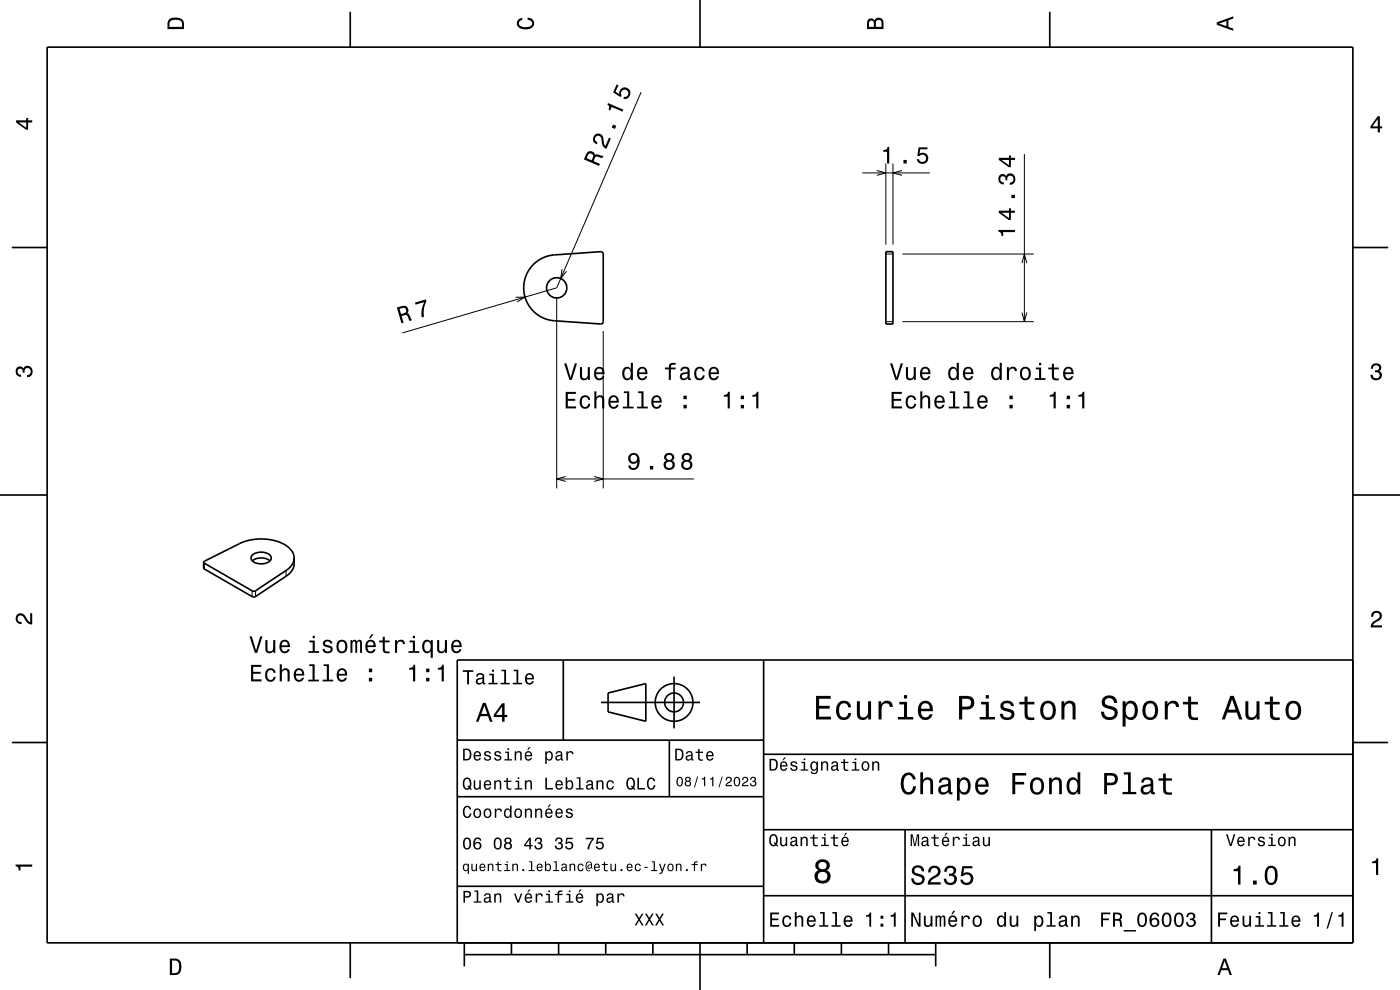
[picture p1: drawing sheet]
<svg xmlns="http://www.w3.org/2000/svg" width="297mm" height="210mm" viewBox="0 0 297 210" stroke-linecap="round" stroke-linejoin="round" font-family="sans-serif">
<g fill="none" stroke="#000" stroke-width=".21">
<path d="M136 19.6l-17.9 41.5-32.7 9.5M182.9 36.7h14.4M186 36.2l1.9 .5-1.9 .5M187.9 34.7v17.2M189.4 34.7v17.2M191.4 36.2l-2 .5 2 .5M217.3 32.7v35.5M119.2 57.1l-.3 2 1.3-1.6M187.9 53.9h1.5M191.4 53.9h27.9M216.8 55.8l.5-1.9 .5 1.9M109.4 63.1l2-.1-1.7 1.1"/>
<path d="M118.1 63.1v40.5M128 70.2v33.4M187.9 68.2h1.5M191.4 68.2h27.9M216.8 66.3l.5 1.9 .5-1.9M43.3 119.5v1.2M118.1 101.6h29.1M120 101.1l-1.9 .5 1.9 .5M126 101.1l2 .5-2 .5M53.5 125.3v1.2M54.2 125.3v1.2M60.7 121v1.2"/>
</g>
<g fill="none" stroke="#000" stroke-width=".35">
<path d="M10 10h277v190h-277zM74.3 2.5v7.5M148.5 0v10M222.7 2.5v7.5M2.5 52.5h7.5M113.2 56.1a7 7 0 0 1 4.4-2l9.8-.7a.49 .49 0 0 1 .6 .5v14.3a.49 .49 0 0 1-.6 .5l-9.8-.7a7 7 0 0 1-6.1-4.5 7 7 0 0 1 1.7-7.4zM187.9 53.4h1.5v15.3h-1.5zM287 52.5h7.5M0 105h10M53.5 117.8a2.88 2.88 0 0 1 4 .3 1.35 1.35 0 0 1-1.5 1.5 2.17 2.17 0 0 1-2.8-1.2zM53.5 119a3.1 3.1 0 0 1 3.8 0M62.4 118.4v1.2a3.2 3.2 0 0 1-1.7 2.6l-6.5 4.3-.5 .1-10.4-5.9-.1-.2v-1.2"/>
<path d="M62.4 118.4a4.4 4.4 0 0 0-3.6-3.6 11.2 11.2 0 0 0-8 .5l-7.4 3.7-.2 .3M62.4 118.4a3.2 3.2 0 0 1-1.7 2.6l-6.5 4.3-.5 .1-10.5-6.1M287 105h10M119.5 140v17M162 140v60M287 140h-190v60M2.5 157.5h7.5M97 157h65M127.5 149h21M129 147l8-2v8l-8-2zM142 157v12M143 143.5v11"/>
<path d="M287 157.5h7.5M97 169h65M162 176h125M162 160h125M192 176v24M257 176v24M97 188h65M162 190h125M74.3 200v7.5M98.5 202.5h100M98.5 200v5M108.5 200v2.5"/>
<path d="M118.5 200v2.5M128.5 200v2.5M138.5 200v2.5M148.5 200v10M158.5 200v2.5M168.5 200v2.5M178.5 200v2.5M188.5 200v2.5M198.5 200v5M222.7 200v7.5"/>
<circle cx="118.1" cy="61.1" r="2.15"/>
<circle cx="143" cy="149" r="2"/>
<circle cx="143" cy="149" r="4"/>
</g>
<g fill="#000">
<path d="M36 4a2.18 2.18 0 0 0-.5 2.2h3.5v-1.2a1.43 1.43 0 0 0-1.7-1.3zM36.3 4.4a2.15 2.15 0 0 1 2.2 .3l.1 1h-2.6v-1z" fill-rule="evenodd"/>
<path d="M109.9 4.2l.9-.4v.4a.7 .7 0 0 0-.7 .5 .7 .7 0 0 0 .3 .8 1.7 1.7 0 0 0 2.5-.5 .9 .9 0 0 0-1-.8v-.5a1.24 1.24 0 0 1 1.4 1.1 1.24 1.24 0 0 1-1 1.4 2.22 2.22 0 0 1-2.5-.7l-.2-.5z" fill-rule="evenodd"/>
<path d="M184.2 4.2l-.3 .7v1.3h3.5v-1.3a.98 .98 0 0 0-.7-1.1 .98 .98 0 0 0-1.2 .6 .84 .84 0 0 0-1.3-.2zM184.5 4.5a.54 .54 0 0 1 .6-.1 .54 .54 0 0 1 .3 .6v.7h-1zM185.9 4.4a.62 .62 0 0 1 .8-.1 .62 .62 0 0 1 .3 .6v.8h-1.2z" fill-rule="evenodd"/>
<path d="M258.1 4.7v.6l3.5 1.2v-.4l-1-.4v-1.4l1-.4v-.4zM258.6 5l1.6-.5v1z" fill-rule="evenodd"/>
<path d="M3.4 25.5v.5l2.1 1.5h.5v-1.5h.8v-.5h-.8v-.5h-.4v.5zM4 26h1.6v1.1z" fill-rule="evenodd"/>
<path d="M124.6 32.3l-.7 1.5 3.2 1.4 .2-.4-1.4-.6a.84 .84 0 0 1 1-.9l.9 .2 .2-.5-1.5-.3-.3 .2v-.2a1.01 1.01 0 0 0-1.6-.4zM124.8 32.8a.59 .59 0 0 1 .8-.1 .59 .59 0 0 1 .1 .8l-.2 .5-1.1-.5z" fill-rule="evenodd"/>
<path d="M126.1 28.6a1.16 1.16 0 0 0 .5 2l.2-.4a.71 .71 0 0 1-.6-.8 .71 .71 0 0 1 .8-.6 .71 .71 0 0 1 .6 .8 1.8 1.8 0 0 0 1 2l1-2.2-.4-.2-.8 1.7a2.19 2.19 0 0 1-.4-1.8 1.08 1.08 0 0 0-1.9-.5zM130.1 26.4l-.3 .6 .7 .3 .2-.6zM129 21.9l-.1 .3a.77 .77 0 0 1 .2 1.1l.3 .1 .4-.7 2.2 1 .2-.4zM130.8 17.9l-.7 1.7 1.6 1 .1-.4a.79 .79 0 0 1 .3-1.1 .79 .79 0 0 1 1.1 .4 .79 .79 0 0 1-.5 1h-.3l-.2 .5a1.21 1.21 0 0 0 1.6-1 1.21 1.21 0 0 0-1.2-1.4 1.21 1.21 0 0 0-1.2 1.4l-.8-.5 .6-1.4z" fill-rule="evenodd"/>
<path d="M187.4 31.8v.4h.8v2.5h.4v-3.5h-.3a.77 .77 0 0 1-.9 .6zM191.7 33.9v.8h.7v-.8zM194.9 31.3l-.3 1.8h.4a.79 .79 0 0 1 1.2-.2 .79 .79 0 0 1 0 1.2 .79 .79 0 0 1-1.2-.1v-.2h-.5a1.21 1.21 0 0 0 1.5 1 1.21 1.21 0 0 0 .8-1.6 1.21 1.21 0 0 0-1.7-.6l.1-.9h1.5v-.4z" fill-rule="evenodd"/>
<path d="M292.3 24.7l-1.6 2.1v.4h1.6v.9h.4v-.9h.5v-.4h-.5v-2.1zM292.3 25.2v1.6h-1.1z" fill-rule="evenodd"/>
<path d="M211.8 48.8v.3a.77 .77 0 0 1 .7 1h.3v-.9h2.5v-.4zM211.9 44.7v.4l2.1 1.6h.4v-1.6h.9v-.4h-.9v-.5h-.4v.5zM212.5 45.1h1.5v1.1zM214.6 41.3v.7h.7v-.7zM212 37.2a1.17 1.17 0 0 0-.1 1.3 1.17 1.17 0 0 0 1 .6v-.4a.62 .62 0 0 1-.7-.4 .62 .62 0 0 1 .3-.7 .62 .62 0 0 1 .8 .2v.4h.4a.72 .72 0 0 1 .4-.9 .72 .72 0 0 1 1 .5 .72 .72 0 0 1-.6 .9h-.3v.5a1.18 1.18 0 0 0 1.2-1.5 1.18 1.18 0 0 0-1.8-.6l-.2 .2a.86 .86 0 0 0-1.4-.1zM211.9 33.5v.4l2.1 1.6h.4v-1.6h.9v-.4h-.9v-.5h-.4v.5zM212.5 33.9h1.5v1.1z" fill-rule="evenodd"/>
<path d="M84.2 65.2l1 3.4 .4-.1-.4-1.5a.85 .85 0 0 1 1.3 .2l.4 .9 .5-.2-.7-1.3-.3-.1a.97 .97 0 0 0 .1-1.2 .97 .97 0 0 0-1.2-.4zM84.8 65.5a1.09 1.09 0 0 1 1.2 0 .6 .6 0 0 1 .1 .6 .6 .6 0 0 1-.5 .4l-.5 .1z" fill-rule="evenodd"/>
<path d="M88 64.2l2.3-.7 .2 .4a5.3 5.3 0 0 0-.6 3.3l-.4 .1a5.2 5.2 0 0 1 .5-3.2l-1.8 .5z" fill-rule="evenodd"/>
<path d="M119.7 77.1l1.1 3.5h.5l1.1-3.5h-.5l-.8 3-.9-3zM123 77.9v1.8a.89 .89 0 0 0 .6 .9 .89 .89 0 0 0 1.1-.4v.4h.4v-2.7h-.4v1.5a.65 .65 0 0 1-.4 .8 .65 .65 0 0 1-.8-.3v-2zM126.3 78.2a1.54 1.54 0 0 0 .8 2.5 1.06 1.06 0 0 0 1.1-.9h-.4l-.3 .4-.3 .1a.76 .76 0 0 1-.7-.9h1.7a1.16 1.16 0 0 0-.4-1.4 1.16 1.16 0 0 0-1.5 .2zM126.7 78.4a.66 .66 0 0 1 .8-.2 .66 .66 0 0 1 .3 .8h-1.3zM132.3 78.2a1.57 1.57 0 0 0 .7 2.5l.5-.1 .3-.4v.4h.5v-3.6h-.5v1.3a.89 .89 0 0 0-1.5-.1zM132.6 78.5a.62 .62 0 0 1 .7-.3 .62 .62 0 0 1 .5 .6 1.12 1.12 0 0 1-.7 1.5 1.19 1.19 0 0 1-.5-1.8zM135.4 78.2a1.54 1.54 0 0 0 .8 2.5 1.05 1.05 0 0 0 1.1-.9h-.4l-.3 .4-.3 .1a.76 .76 0 0 1-.7-.9h1.8a1.16 1.16 0 0 0-.5-1.4 1.16 1.16 0 0 0-1.5 .2zM135.8 78.4a.66 .66 0 0 1 .8-.2 .66 .66 0 0 1 .3 .8h-1.3zM141.1 78v.3h.8v2.3h.4v-2.3h1v-.3h-1l.1-.4 .3-.2h.6v-.4a1.04 1.04 0 0 0-1.4 .7v.3zM144.6 78l-.3 .7h.4a.55 .55 0 0 1 .7-.6 .55 .55 0 0 1 .4 .8l-.2 .1a1 1 0 0 0-1.1 .2 1 1 0 0 0-.2 1 .94 .94 0 0 0 1.6 0l.1 .3 .6 .1v-.3l-.3-.1v-1.6a1.02 1.02 0 0 0-.7-.8 1.02 1.02 0 0 0-1 .2zM144.8 79.5l1.1-.3a.77 .77 0 0 1-.2 .9 .77 .77 0 0 1-.9 .1l-.1-.4zM147.6 78.2a1.53 1.53 0 0 0 .8 2.5 1.05 1.05 0 0 0 1.1-1.1h-.4a.67 .67 0 0 1-.7 .7 .67 .67 0 0 1-.6-.6 1.12 1.12 0 0 1 .6-1.5 .59 .59 0 0 1 .7 .6h.4a1.09 1.09 0 0 0-.8-1 1.09 1.09 0 0 0-1.1 .4zM150.6 78.2a1.54 1.54 0 0 0 .8 2.5 1.05 1.05 0 0 0 1.1-.9h-.4l-.3 .4-.3 .1a.76 .76 0 0 1-.7-.9h1.7a1.16 1.16 0 0 0-.5-1.4 1.16 1.16 0 0 0-1.4 .2zM151 78.4a.66 .66 0 0 1 .7-.2 .66 .66 0 0 1 .4 .8h-1.3z" fill-rule="evenodd"/>
<path d="M188.8 77.1l1.1 3.5h.6l1.1-3.5h-.5l-.9 3-.9-3zM192.2 77.9v1.8a.89 .89 0 0 0 .6 .9 .89 .89 0 0 0 1.1-.4v.4h.4v-2.7h-.5v1.5a.65 .65 0 0 1-.3 .8 .65 .65 0 0 1-.9-.3v-2zM195.5 78.2a1.54 1.54 0 0 0 .8 2.5 1.06 1.06 0 0 0 1-.9h-.4l-.2 .4-.4 .1a.76 .76 0 0 1-.7-.9h1.8a1.17 1.17 0 0 0-.5-1.4 1.17 1.17 0 0 0-1.4 .2zM195.8 78.4a.66 .66 0 0 1 .8-.2 .66 .66 0 0 1 .3 .8h-1.3zM201.4 78.2a1.57 1.57 0 0 0 .8 2.5l.4-.1 .4-.4v.4h.4v-3.6h-.4v1.3a.89 .89 0 0 0-1.6-.1zM201.8 78.5a.62 .62 0 0 1 .7-.3 .62 .62 0 0 1 .4 .6 1.12 1.12 0 0 1-.6 1.5 1.19 1.19 0 0 1-.5-1.8zM204.6 78.2a1.54 1.54 0 0 0 .8 2.5 1.06 1.06 0 0 0 1.1-.9h-.5l-.2 .4-.4 .1a.76 .76 0 0 1-.7-.9h1.8a1.17 1.17 0 0 0-.5-1.4 1.17 1.17 0 0 0-1.4 .2zM204.9 78.4a.66 .66 0 0 1 .8-.2 .66 .66 0 0 1 .3 .8h-1.3zM210.5 78.2a1.57 1.57 0 0 0 .8 2.5l.4-.1 .4-.4v.4h.4v-3.6h-.4v1.3a.89 .89 0 0 0-1.6-.1zM210.9 78.5a.62 .62 0 0 1 .7-.3 .62 .62 0 0 1 .4 .6 1.12 1.12 0 0 1-.6 1.5 1.19 1.19 0 0 1-.5-1.8zM213.6 77.9v2.7h.5v-1.6a.66 .66 0 0 1 .3-.7 .66 .66 0 0 1 .8 .2l.1 .2h.4a.89 .89 0 0 0-.7-.9 .89 .89 0 0 0-1 .5v-.4zM216.7 78.2a1.53 1.53 0 0 0 .8 2.5 1.48 1.48 0 0 0 1.2-1.5 1.48 1.48 0 0 0-1.2-1.4l-.5 .1zM217 78.4a.67 .67 0 0 1 .7-.2 .67 .67 0 0 1 .5 .6 1.11 1.11 0 0 1-.7 1.5 1.17 1.17 0 0 1-.5-1.9zM219.7 78v.3h.7v1.9h-.9v.4h2.3v-.4h-.9v-2.2zM220.4 77v.5h.5v-.5zM223.1 77.2v.8h-.7v.3h.7l.1 1.8a1.05 1.05 0 0 0 1.4 .6v-.4a.68 .68 0 0 1-1-.4v-1.6h1v-.3h-1v-.8zM225.8 78.2a1.54 1.54 0 0 0 .8 2.5 1.06 1.06 0 0 0 1.1-.9h-.4l-.3 .4-.3 .1a.76 .76 0 0 1-.7-.9h1.8a1.17 1.17 0 0 0-.5-1.4 1.17 1.17 0 0 0-1.5 .2zM226.2 78.4a.66 .66 0 0 1 .8-.2 .66 .66 0 0 1 .3 .8h-1.3z" fill-rule="evenodd"/>
<path d="M291.1 77.4a1.08 1.08 0 0 1 1.4-.2 1.08 1.08 0 0 1 .4 1.2l-.3 .3a1.06 1.06 0 0 1 .5 1.3 1.06 1.06 0 0 1-1.2 .7 1.1 1.1 0 0 1-1.2-1.2h.5a.71 .71 0 0 0 1 .8 .71 .71 0 0 0 .1-1.3h-.6v-.4a.61 .61 0 0 0 .8-.3 .61 .61 0 0 0-.2-.8 .61 .61 0 0 0-.9 .2l-.1 .5h-.5z" fill-rule="evenodd"/>
<path d="M3.6 78a.86 .86 0 0 1 1.4 .2 1.06 1.06 0 0 1 1.2-.6 1.06 1.06 0 0 1 .7 1.2 1.1 1.1 0 0 1-1.2 1.2v-.4a.71 .71 0 0 0 .8-1 .71 .71 0 0 0-1.3-.1v.6h-.4a.61 .61 0 0 0-.3-.8 .61 .61 0 0 0-.8 .2 .61 .61 0 0 0 .2 .8l.6 .2v.4a1.15 1.15 0 0 1-1.2-.6 1.15 1.15 0 0 1 .3-1.3z" fill-rule="evenodd"/>
<path d="M120 83.1v3.5h2.2v-.4h-1.7v-1.2h1.5v-.4h-1.5v-1h1.7v-.5zM123.3 84.2a1.53 1.53 0 0 0 .8 2.5 1.06 1.06 0 0 0 1.1-1h-.4a.67 .67 0 0 1-.6 .6 .67 .67 0 0 1-.7-.6 1.12 1.12 0 0 1 .6-1.5 .59 .59 0 0 1 .7 .6h.4a1.09 1.09 0 0 0-.8-.9 1.09 1.09 0 0 0-1.1 .3zM126.1 83v3.6h.4v-1.5a.63 .63 0 0 1 .4-.8 .63 .63 0 0 1 .8 .3v2h.5v-1.7a.88 .88 0 0 0-.6-1 .88 .88 0 0 0-1.1 .4v-1.3zM129.4 84.2a1.54 1.54 0 0 0 .7 2.5 1.07 1.07 0 0 0 1.1-.8h-.4l-.2 .3-.4 .1a.76 .76 0 0 1-.7-.9h1.8a1.16 1.16 0 0 0-.5-1.4 1.16 1.16 0 0 0-1.4 .2zM129.7 84.4a.66 .66 0 0 1 .8-.1 .66 .66 0 0 1 .3 .7h-1.3zM132.3 83v.4h.7v2.9h-.9v.3h2.3v-.3h-.9v-3.3zM135.4 83v.4h.7v2.9h-.9v.3h2.2v-.3h-.9v-3.3zM138.5 84.2a1.55 1.55 0 0 0 .8 2.5 1.07 1.07 0 0 0 1-.8h-.4l-.2 .3-.4 .1a.76 .76 0 0 1-.7-.9h1.8a1.17 1.17 0 0 0-.5-1.4 1.17 1.17 0 0 0-1.4 .2zM138.8 84.4a.66 .66 0 0 1 .8-.1 .66 .66 0 0 1 .3 .7h-1.3zM145 85.9v.7h.7v-.7zM145 83.9v.8h.7v-.8z" fill-rule="evenodd"/>
<path d="M133.6 96.4a1.15 1.15 0 0 0-.1 1.7 1.15 1.15 0 0 0 1.7-.1 1.03 1.03 0 0 1-.8 1.3 .56 .56 0 0 1-.7-.6h-.4a1.18 1.18 0 0 0 1.2 1 1.18 1.18 0 0 0 1.1-1.1 1.77 1.77 0 0 0-1.2-2.5zM133.7 97.2a.75 .75 0 0 1 1.5 0 .75 .75 0 0 1-1.5 0zM137.9 98.8v.8h.7v-.8zM141.2 96.3a.83 .83 0 0 0 .1 1.4 1.11 1.11 0 0 0-.4 1.6 1.11 1.11 0 0 0 1.6 .3 1.03 1.03 0 0 0 .7-.9 1.03 1.03 0 0 0-.6-1 .89 .89 0 0 0 .4-1.1 .89 .89 0 0 0-1-.5zM141.2 98.6a.75 .75 0 0 1 1.5 0 .75 .75 0 0 1-1.5 0zM141.4 97a.59 .59 0 0 1 1.1 0 .59 .59 0 0 1-1.1 0zM144.9 96.3a.83 .83 0 0 0 .2 1.4 1.11 1.11 0 0 0-.5 1.6 1.11 1.11 0 0 0 1.6 .3 1.03 1.03 0 0 0 .7-.9 1.03 1.03 0 0 0-.6-1 .89 .89 0 0 0 .4-1.1 .89 .89 0 0 0-1-.5zM145 98.6a.71 .71 0 0 1 1.4 0 .71 .71 0 0 1-1.4 0zM145.1 97a.6 .6 0 0 1 1.2 0 .6 .6 0 0 1-1.2 0z" fill-rule="evenodd"/>
<path d="M153.5 83.8v.3h.9v2.5h.4v-3.5h-.3a.78 .78 0 0 1-1 .7zM157.1 85.9v.7h.7v-.7zM157.1 83.9v.8h.7v-.8zM159.6 83.8v.3h.8v2.5h.5v-3.5h-.4a.77 .77 0 0 1-.9 .7z" fill-rule="evenodd"/>
<path d="M189.1 83.1v3.5h2.3v-.4h-1.8v-1.2h1.6v-.4h-1.6v-1h1.7v-.5zM192.4 84.2a1.53 1.53 0 0 0 .9 2.5 1.07 1.07 0 0 0 1.1-1h-.5a.67 .67 0 0 1-.6 .6 .67 .67 0 0 1-.7-.6 1.11 1.11 0 0 1 .7-1.5 .59 .59 0 0 1 .6 .6h.5a1.09 1.09 0 0 0-.8-.9 1.09 1.09 0 0 0-1.2 .3zM195.2 83v3.6h.5v-1.5a.63 .63 0 0 1 .5-.9 .63 .63 0 0 1 .7 .7v1.7h.4v-1.7a.88 .88 0 0 0-.6-1 .88 .88 0 0 0-1 .4v-1.3zM198.5 84.2a1.54 1.54 0 0 0 .8 2.5 1.07 1.07 0 0 0 1.1-.8h-.5l-.2 .3-.3 .1a.76 .76 0 0 1-.7-.9h1.7a1.16 1.16 0 0 0-.5-1.4 1.16 1.16 0 0 0-1.4 .2zM198.8 84.4a.66 .66 0 0 1 .8-.1 .66 .66 0 0 1 .4 .7h-1.3zM201.5 83v.4h.7v2.9h-.9v.3h2.2v-.3h-.9v-3.3zM204.5 83v.4h.7v2.9h-.9v.3h2.3v-.3h-.9v-3.3zM207.6 84.2a1.54 1.54 0 0 0 .8 2.5 1.06 1.06 0 0 0 1.1-.8h-.4l-.3 .3-.3 .1a.76 .76 0 0 1-.7-.9h1.7a1.16 1.16 0 0 0-.5-1.4 1.16 1.16 0 0 0-1.4 .2zM208 84.4a.66 .66 0 0 1 .7-.1 .66 .66 0 0 1 .4 .7h-1.3zM214.1 85.9v.7h.7v-.7zM214.1 83.9v.8h.7v-.8z" fill-rule="evenodd"/>
<path d="M222.7 83.8v.3h.8v2.5h.5v-3.5h-.4a.77 .77 0 0 1-.9 .7zM226.3 85.9v.7h.7v-.7zM226.3 83.9v.8h.7v-.8zM228.8 83.8v.3h.8v2.5h.4v-3.5h-.3a.77 .77 0 0 1-.9 .7z" fill-rule="evenodd"/>
<path d="M3.6 130.4a1.22 1.22 0 0 1 2 .7l.4 .6 .4 .3v-1.9h.4v2.4a1.8 1.8 0 0 1-1.7-1.4 .71 .71 0 0 0-.9-.5 .71 .71 0 0 0-.5 .8 .71 .71 0 0 0 .9 .5v.5a1.18 1.18 0 0 1-1.2-.7 1.18 1.18 0 0 1 .2-1.3z" fill-rule="evenodd"/>
<path d="M52.9 135l1.2 3.5h.5l1.1-3.5h-.5l-.9 3-.9-3zM56.3 135.8v1.8a.89 .89 0 0 0 .6 .9 .89 .89 0 0 0 1.1-.4v.4h.4v-2.7h-.4v1.5a.65 .65 0 0 1-.4 .8 .65 .65 0 0 1-.8-.3l-.1-2zM59.6 136.1a1.54 1.54 0 0 0 .8 2.5 1.06 1.06 0 0 0 1.1-.9h-.5l-.2 .4-.4 .1a.76 .76 0 0 1-.7-.9h1.8a1.17 1.17 0 0 0-.5-1.4 1.17 1.17 0 0 0-1.4 .2zM59.9 136.3a.66 .66 0 0 1 .8-.1 .66 .66 0 0 1 .4 .7h-1.4zM65.6 135.9v.4h.7v1.8h-.9v.4h2.3v-.4h-.9v-2.2zM66.3 134.9v.5h.5v-.5zM68.7 135.9a.75 .75 0 0 0-.2 .9 .75 .75 0 0 0 .7 .4l.9 .4a.63 .63 0 0 1-.6 .6 .63 .63 0 0 1-.6-.5h-.5a1.07 1.07 0 0 0 1.2 .9 1.07 1.07 0 0 0 .9-1.2l-.4-.4-1.1-.3a.54 .54 0 0 1 .4-.7 .54 .54 0 0 1 .7 .5h.4a1.03 1.03 0 0 0-.7-.9 1.03 1.03 0 0 0-1.1 .3zM71.7 136.1a1.53 1.53 0 0 0 .8 2.5 1.48 1.48 0 0 0 1.2-1.5 1.48 1.48 0 0 0-1.2-1.4l-.5 .1zM72 136.4a.67 .67 0 0 1 .7-.3 .67 .67 0 0 1 .5 .6 1.11 1.11 0 0 1-.7 1.5 1.17 1.17 0 0 1-.5-1.8zM74.3 135.8v2.7h.5v-2.1l.2-.3h.2l.2 .3v2.1h.4v-2.1l.3-.4 .2 .2 .1 .4v1.9h.4v-1.9a.7 .7 0 0 0-.5-.9l-.6 .4-.2-.3-.3-.1-.5 .4v-.3zM78.8 134.6l-.5 .8h.3l.7-.8zM77.8 136.1a1.54 1.54 0 0 0 .8 2.5 1.05 1.05 0 0 0 1.1-.9h-.5l-.2 .4-.4 .1a.76 .76 0 0 1-.7-.9h1.8a1.16 1.16 0 0 0-.5-1.4 1.16 1.16 0 0 0-1.4 .2zM78.1 136.3a.66 .66 0 0 1 .8-.1 .66 .66 0 0 1 .4 .7h-1.4zM81.2 135.1v.8h-.8v.4h.8v1.7a1.05 1.05 0 0 0 1.4 .6v-.4a.68 .68 0 0 1-.9-.4l-.1-1.5h1v-.4h-1v-.8zM83.8 135.8v2.7h.4v-1.6a.66 .66 0 0 1 .4-.7 .66 .66 0 0 1 .8 .2l.1 .2h.4a.89 .89 0 0 0-.7-.9 .89 .89 0 0 0-1 .5v-.4zM86.9 135.9v.4h.7v1.8h-.9v.4h2.2v-.4h-.9v-2.2zM87.6 134.9v.5h.4v-.5zM89.8 136.1a1.57 1.57 0 0 0 .8 2.5l.4-.1 .4-.4v1.4h.4v-3.7h-.4v.4l-.2-.2a.87 .87 0 0 0-1.4 .1zM90.2 136.4a.62 .62 0 0 1 .7-.3 .62 .62 0 0 1 .4 .6 1.12 1.12 0 0 1-.6 1.5 1.19 1.19 0 0 1-.5-1.8zM92.7 135.8v1.8a.89 .89 0 0 0 .6 .9 .89 .89 0 0 0 1.1-.4v.4h.4v-2.7h-.4v1.5a.65 .65 0 0 1-.4 .8 .65 .65 0 0 1-.8-.3v-2zM96 136.1a1.54 1.54 0 0 0 .8 2.5 1.06 1.06 0 0 0 1.1-.9h-.4l-.3 .4-.3 .1a.76 .76 0 0 1-.7-.9h1.7a1.17 1.17 0 0 0-.4-1.4 1.17 1.17 0 0 0-1.5 .2zM96.4 136.3a.66 .66 0 0 1 .8-.1 .66 .66 0 0 1 .3 .7h-1.3z" fill-rule="evenodd"/>
<path d="M291.2 129.9a1.18 1.18 0 0 1 1.9 .3 1.18 1.18 0 0 1-1 1.7l-.5 .3-.3 .5h1.9v.4h-2.4a1.8 1.8 0 0 1 1.4-1.8 .71 .71 0 0 0 .5-.8 .71 .71 0 0 0-.9-.5 .71 .71 0 0 0-.5 .8h-.4z" fill-rule="evenodd"/>
<path d="M53.3 141v3.5h2.2v-.4h-1.8v-1.2h1.6v-.4h-1.6v-1h1.7v-.5zM56.5 142.1a1.53 1.53 0 0 0 .9 2.5 1.07 1.07 0 0 0 1.1-1h-.4a.67 .67 0 0 1-.7 .6 .67 .67 0 0 1-.7-.6 1.11 1.11 0 0 1 .7-1.5 .59 .59 0 0 1 .6 .6h.5a1.09 1.09 0 0 0-.8-.9 1.09 1.09 0 0 0-1.2 .3zM59.3 140.9v3.6h.5v-1.5a.63 .63 0 0 1 .5-.9 .63 .63 0 0 1 .7 .7v1.7h.5v-1.7a.88 .88 0 0 0-.7-1 .88 .88 0 0 0-1 .4v-1.3zM62.6 142.1a1.54 1.54 0 0 0 .8 2.5 1.06 1.06 0 0 0 1.1-.8h-.4l-.3 .3-.3 .1a.76 .76 0 0 1-.7-.9h1.7a1.16 1.16 0 0 0-.4-1.4 1.16 1.16 0 0 0-1.5 .2zM63 142.3a.66 .66 0 0 1 .8-.1 .66 .66 0 0 1 .3 .7h-1.3zM65.6 140.9v.4h.7v2.9h-.9v.3h2.3v-.3h-1v-3.3zM68.6 140.9v.4h.7v2.9h-.9v.3h2.3v-.3h-.9v-3.3zM71.7 142.1a1.54 1.54 0 0 0 .8 2.5 1.07 1.07 0 0 0 1.1-.8h-.4l-.3 .3-.3 .1a.76 .76 0 0 1-.7-.9h1.8a1.16 1.16 0 0 0-.5-1.4 1.16 1.16 0 0 0-1.5 .2zM72.1 142.3a.66 .66 0 0 1 .8-.1 .66 .66 0 0 1 .3 .7h-1.3zM78.3 143.8v.7h.7v-.7zM78.3 141.8v.8h.7v-.8z" fill-rule="evenodd"/>
<path d="M86.8 141.7v.3h.8v2.5h.5v-3.5h-.4a.77 .77 0 0 1-.9 .7zM90.4 143.8v.7h.7v-.7zM90.4 141.8v.8h.7v-.8zM92.9 141.7v.3h.8v2.5h.5v-3.5h-.4a.77 .77 0 0 1-.9 .7z" fill-rule="evenodd"/>
<path d="M98.2 158.8v2.5h.9a1.37 1.37 0 0 0 .7-2.2 1.56 1.56 0 0 0-1.6-.3zM98.6 159.1a.98 .98 0 0 1 1.1 .7 .98 .98 0 0 1-.6 1.2h-.5zM100.7 159.6a1.04 1.04 0 0 0-.2 1.2 1.04 1.04 0 0 0 1 .5l.5-.5h-.3l-.4 .3a.54 .54 0 0 1-.5-.7h1.3a.83 .83 0 0 0-.4-.9 .83 .83 0 0 0-1 .1zM100.9 159.7l.2-.1a.47 .47 0 0 1 .5 .1 .47 .47 0 0 1 .1 .5h-.9zM102.9 159.5l-.2 .1a.69 .69 0 0 0 .9 .9l.2 .1a.43 .43 0 0 1-.4 .5 .43 .43 0 0 1-.4-.4h-.3a.74 .74 0 0 0 .9 .7 .74 .74 0 0 0 .5-1l-1-.4a.38 .38 0 0 1 .3-.5 .38 .38 0 0 1 .4 .4h.3a.78 .78 0 0 0-1.2-.4zM105.1 159.5l-.2 .1a.69 .69 0 0 0 .9 .9l.2 .1a.43 .43 0 0 1-.4 .5 .43 .43 0 0 1-.5-.4h-.3a.74 .74 0 0 0 .9 .7 .74 .74 0 0 0 .5-1l-.9-.4a.38 .38 0 0 1 .3-.5 .38 .38 0 0 1 .4 .4h.3a.77 .77 0 0 0-1.2-.4zM107.2 159.4v.3h.5v1.3h-.7v.3h1.6v-.3h-.6v-1.6zM107.7 158.7v.4h.3v-.4zM109.2 159.4v1.9h.3v-1.1a.45 .45 0 0 1 .4-.6 .45 .45 0 0 1 .5 .5v1.2h.3v-1.3a.63 .63 0 0 0-.5-.7 .63 .63 0 0 0-.7 .4v-.3zM112.2 158.5l-.4 .6h.3l.5-.6zM111.5 159.6a1.04 1.04 0 0 0-.2 1.2 1.04 1.04 0 0 0 1.1 .5l.5-.5h-.3l-.5 .3a.54 .54 0 0 1-.5-.7h1.3a.83 .83 0 0 0-.4-.9 .83 .83 0 0 0-1 .1zM111.8 159.7l.1-.1a.48 .48 0 0 1 .5 .1 .48 .48 0 0 1 .2 .5h-1zM115.7 159.4v2.7h.3v-1.1a.66 .66 0 0 0 .7 .4 .66 .66 0 0 0 .5-.6 .91 .91 0 0 0 0-1.1 .91 .91 0 0 0-1-.3l-.2 .3v-.3zM116.1 159.8a.45 .45 0 0 1 .5-.2 .45 .45 0 0 1 .3 .4 .65 .65 0 0 1 .1 .8 .65 .65 0 0 1-.7 .2 .98 .98 0 0 1-.2-1.2zM118.1 159.5l-.2 .4h.3a.39 .39 0 0 1 .4-.3 .39 .39 0 0 1 .3 .5h-.1a.65 .65 0 0 0-1 .4 .65 .65 0 0 0 .6 .9l.6-.3 .1 .2h.4v-.2l-.2-.1v-1.1a.72 .72 0 0 0-.5-.6 .72 .72 0 0 0-.7 .2zM118.2 160.6l.8-.3a.55 .55 0 0 1-.2 .7 .55 .55 0 0 1-.6 0zM120.1 159.4v1.9h.4v-1.1a.47 .47 0 0 1 .2-.6 .47 .47 0 0 1 .6 .2v.2h.4a.64 .64 0 0 0-.5-.7 .64 .64 0 0 0-.8 .4v-.3z" fill-rule="evenodd"/>
<path d="M98.2 142.2v.3h.9v2.7h.4v-2.7h.9v-.3zM101.3 143l-.3 .5h.4a.47 .47 0 0 1 .5-.4 .47 .47 0 0 1 .4 .6l-.2 .1a.84 .84 0 0 0-1 .2 .84 .84 0 0 0 0 1.1 .9 .9 0 0 0 1.3-.2l.1 .2 .5 .1v-.3l-.3-.1v-1.3a.87 .87 0 0 0-1.4-.5zM101.4 144.3l.9-.3a.66 .66 0 0 1-.1 .7 .66 .66 0 0 1-.8 .1zM103.8 142.9v.3h.6v1.6h-.8v.4h2v-.4h-.8v-1.9zM104.4 142.1v.4h.4v-.4zM106.4 142.1v.3h.6v2.4h-.8v.4h1.9v-.4h-.7v-2.7zM109 142.1v.3h.6v2.4h-.8v.4h1.9v-.4h-.7v-2.7zM111.6 143.1a1.32 1.32 0 0 0 .7 2.1 .9 .9 0 0 0 .9-.7h-.3l-.2 .3-.4 .1a.65 .65 0 0 1-.6-.8h1.6a1 1 0 0 0-.4-1.2 1 1 0 0 0-1.3 .2zM111.9 143.3a.57 .57 0 0 1 .7-.1 .57 .57 0 0 1 .3 .6h-1.2z" fill-rule="evenodd"/>
<path d="M102.4 149.1l-1.4 4h.5l.4-1.2h1.6l.4 1.2h.6l-1.5-4zM102.7 149.7l.7 1.7h-1.3zM106.5 149.2l-1.7 2.4v.5h1.7v1h.5v-1h.6v-.5h-.6v-2.4zM106.5 149.9v1.7h-1.3z" fill-rule="evenodd"/>
<path d="M143.2 158.8v2.5h.9a1.37 1.37 0 0 0 .7-2.2 1.56 1.56 0 0 0-1.6-.3zM143.6 159.1a.98 .98 0 0 1 1.1 .7 .98 .98 0 0 1-.6 1.2h-.5zM145.7 159.5l-.2 .4h.3a.39 .39 0 0 1 .5-.3 .39 .39 0 0 1 .3 .5h-.2a.65 .65 0 0 0-.9 .4 .65 .65 0 0 0 .5 .9l.7-.3v.2h.4v-.2l-.1-.1-.1-1.1a.73 .73 0 0 0-.4-.6 .73 .73 0 0 0-.8 .2zM145.8 160.6l.8-.3a.55 .55 0 0 1-.1 .7 .55 .55 0 0 1-.7 0zM148.1 158.9v.5h-.5v.3h.5v1.3a.75 .75 0 0 0 1 .4v-.3a.48 .48 0 0 1-.7-.3v-1.1h.7v-.3h-.7v-.5zM150 159.6a1.04 1.04 0 0 0-.2 1.2 1.04 1.04 0 0 0 1.1 .5l.5-.5h-.4l-.4 .3a.54 .54 0 0 1-.5-.7h1.3a.83 .83 0 0 0-.4-.9 .83 .83 0 0 0-1 .1zM150.3 159.7l.1-.1a.48 .48 0 0 1 .5 .1 .48 .48 0 0 1 .2 .5h-1z" fill-rule="evenodd"/>
<path d="M173.1 147.6v5h3.2v-.6h-2.5v-1.7h2.2v-.6h-2.2v-1.5h2.4v-.6zM177.8 149.2a2.59 2.59 0 0 0 .5 3.4 1.58 1.58 0 0 0 2.3-1.4h-.6a.95 .95 0 0 1-.9 1 .95 .95 0 0 1-1-.9 1.59 1.59 0 0 1 .9-2.1 .85 .85 0 0 1 .9 .8h.7a1.56 1.56 0 0 0-1.1-1.3 1.56 1.56 0 0 0-1.7 .5zM181.8 148.8v2.5a1.27 1.27 0 0 0 .9 1.4 1.27 1.27 0 0 0 1.5-.7v.6h.6v-3.8h-.6v2.2a.92 .92 0 0 1-.6 1.1 .92 .92 0 0 1-1.2-.4v-2.9zM186.4 148.8v3.8h.6v-2.2a.95 .95 0 0 1 .5-1.1 .95 .95 0 0 1 1.2 .3l.1 .4h.6a1.28 1.28 0 0 0-1-1.4 1.28 1.28 0 0 0-1.4 .8v-.6zM190.8 148.9v.5h1v2.7h-1.3v.5h3.2v-.5h-1.3v-3.2zM191.8 147.4v.8h.6v-.8zM195.1 149.2a2.62 2.62 0 0 0 .5 3.4 1.57 1.57 0 0 0 2.2-1.1h-.6l-.3 .5-.5 .2a1.08 1.08 0 0 1-1-1.3h2.5a1.66 1.66 0 0 0-.7-2 1.66 1.66 0 0 0-2.1 .3zM195.6 149.5a.94 .94 0 0 1 1.2-.2 .94 .94 0 0 1 .5 1h-1.9zM203.5 147.6v5h.6v-2.1h.8a1.47 1.47 0 0 0 1.8-1.2 1.47 1.47 0 0 0-1.5-1.7zM204.1 148.2a1.6 1.6 0 0 1 1.8 .5 .86 .86 0 0 1 0 .9 .86 .86 0 0 1-.9 .3h-.9zM208.1 148.9v.5h1v2.7h-1.3v.5h3.3v-.5h-1.3v-3.2zM209.1 147.4v.8h.7v-.8zM212.6 148.9a1.08 1.08 0 0 0-.3 1.2 1.08 1.08 0 0 0 1 .7l1.1 .4a.57 .57 0 0 1 .2 .6 .57 .57 0 0 1-.5 .4 .96 .96 0 0 1-1.4-.8h-.6a1.6 1.6 0 0 0 1.3 1.4 1.6 1.6 0 0 0 1.7-.8 1.13 1.13 0 0 0-1-1.6l-1.1-.3-.2-.4a.87 .87 0 0 1 .9-.5 .87 .87 0 0 1 .8 .6h.6a1.41 1.41 0 0 0-2.1-1.1zM217.4 147.8v1.1h-1.1v.5h1.1v2.6l.2 .4 .4 .3h1.4v-.5a.97 .97 0 0 1-1.4-.5v-2.3h1.4v-.5h-1.4v-1.1zM221.1 149.2a2.56 2.56 0 0 0 .5 3.4 1.72 1.72 0 0 0 1.8-.2 1.72 1.72 0 0 0 .6-1.7 1.7 1.7 0 0 0-.9-1.9 1.7 1.7 0 0 0-2 .4zM221.6 149.6a.96 .96 0 0 1 1-.4 .96 .96 0 0 1 .7 .8 1.59 1.59 0 0 1-1 2.2 1.19 1.19 0 0 1-1-1.5zM225.2 148.8v3.8h.6v-2.2a.97 .97 0 0 1 .5-1.1 .97 .97 0 0 1 1.1 .2l.1 .7v2.4h.7v-2.5a1.27 1.27 0 0 0-.9-1.4 1.27 1.27 0 0 0-1.5 .6v-.5zM234.1 147.9a1.38 1.38 0 0 0-.3 1.5 1.38 1.38 0 0 0 1.3 .9 1.25 1.25 0 0 1 1.4 .9 1.15 1.15 0 0 1-1.3 .9 1.15 1.15 0 0 1-1-1.1h-.7a1.8 1.8 0 0 0 1.7 1.8 1.8 1.8 0 0 0 1.9-1.6 1.46 1.46 0 0 0-1.5-1.4l-.6-.2a.83 .83 0 0 1-.5-1.1 .83 .83 0 0 1 1.2-.3l.5 .5 .1 .4h.7a1.67 1.67 0 0 0-1-1.6 1.67 1.67 0 0 0-1.9 .4zM238.2 148.8v5.3h.6v-2.1a1.32 1.32 0 0 0 1.4 .7 1.32 1.32 0 0 0 1.1-1.1 2.43 2.43 0 0 0-.8-2.8 1.21 1.21 0 0 0-1.7 .5v-.5zM239.1 149.6a.9 .9 0 0 1 .9-.4 .9 .9 0 0 1 .7 .8 1.61 1.61 0 0 1-.9 2.2 1.18 1.18 0 0 1-1-1.5zM242.8 149.2a2.56 2.56 0 0 0 .5 3.4 1.72 1.72 0 0 0 1.8-.2 1.72 1.72 0 0 0 .6-1.7 1.7 1.7 0 0 0-.9-1.9 1.7 1.7 0 0 0-2 .4zM243.3 149.6a.96 .96 0 0 1 1-.4 .96 .96 0 0 1 .7 .8 1.59 1.59 0 0 1-1 2.2 1.19 1.19 0 0 1-1-1.5zM247.1 148.8v3.8h.6v-2.2a.95 .95 0 0 1 .5-1.1 .95 .95 0 0 1 1.2 .3l.1 .4h.6a1.28 1.28 0 0 0-1-1.4 1.28 1.28 0 0 0-1.4 .8v-.6zM252 147.8v1.1h-1v.5h1l.1 2.6 .2 .4 .4 .3h1.4v-.5a.97 .97 0 0 1-1.4-.5v-2.3h1.4v-.5h-1.4v-1.1zM261 147.6l-1.8 5h.6l.6-1.4h2l.5 1.4h.7l-1.9-5zM261.4 148.3l.7 2.2h-1.5zM264.2 148.8v2.5a1.27 1.27 0 0 0 .9 1.4 1.27 1.27 0 0 0 1.5-.7v.6h.6v-3.8h-.6v2.2a.92 .92 0 0 1-.6 1.1 .92 .92 0 0 1-1.1-.4l-.1-2.9zM269.4 147.8v1.1h-1.1v.5h1.1v2.6l.2 .4 .4 .3 .7 .1 .8-.1v-.5a.97 .97 0 0 1-1.4-.5l-.1-2.3h1.5v-.5h-1.5v-1.1zM273.1 149.2a2.56 2.56 0 0 0 .6 3.4 1.72 1.72 0 0 0 1.8-.2 1.72 1.72 0 0 0 .6-1.7 1.7 1.7 0 0 0-.9-1.9 1.7 1.7 0 0 0-2.1 .4zM273.6 149.6a.96 .96 0 0 1 1-.4 .96 .96 0 0 1 .7 .8 1.59 1.59 0 0 1-.9 2.2 1.19 1.19 0 0 1-1.1-1.5z" fill-rule="evenodd"/>
<path d="M98.4 178a1.44 1.44 0 0 0 .7 2.2 1.45 1.45 0 0 0 .6-2.2 .79 .79 0 0 0-1.3 0zM98.8 178h.5a1.69 1.69 0 0 1 0 1.9h-.5a1.71 1.71 0 0 1 0-1.9zM100.8 177.8a1.72 1.72 0 0 0 .1 2.3 .83 .83 0 0 0 1.1-.2 .83 .83 0 0 0-.1-1.1 .83 .83 0 0 0-1.2 0 .74 .74 0 0 1 .6-.9l.3 .1 .2 .3h.3a.8 .8 0 0 0-.5-.6 .8 .8 0 0 0-.8 .1zM100.7 179.4a.55 .55 0 0 1 1.1 0 .55 .55 0 0 1-1.1 0zM104.9 178a1.44 1.44 0 0 0 .7 2.2 1.45 1.45 0 0 0 .6-2.2 .79 .79 0 0 0-1.3 0zM105.4 178h.4a1.69 1.69 0 0 1 0 1.9h-.4a1.69 1.69 0 0 1 0-1.9zM107.2 177.8l-.2 .2a.57 .57 0 0 0 .3 .8 .78 .78 0 0 0-.1 1.2 .78 .78 0 0 0 1.1 0 .78 .78 0 0 0-.1-1.2 .68 .68 0 0 0 .2-1 .68 .68 0 0 0-1-.1zM107.2 179.5a.55 .55 0 0 1 1.1 0 .55 .55 0 0 1-1.1 0zM107.3 178.3a.45 .45 0 0 1 .9 0 .45 .45 0 0 1-.9 0zM112.3 177.7l-1.1 1.5v.3h1.1v.7h.3v-.7h.4v-.3h-.4v-1.5zM112.3 178.1v1.1h-.8zM113.6 177.8l-.2 .7h.3a.44 .44 0 0 1 .3-.6 .44 .44 0 0 1 .5 .2 .44 .44 0 0 1-.1 .6h-.4v.3a.52 .52 0 0 1 .7 .3 .52 .52 0 0 1-.3 .7 .52 .52 0 0 1-.7-.4v-.2h-.3a.84 .84 0 0 0 1 .8 .84 .84 0 0 0 .5-1.3l-.2-.1a.72 .72 0 0 0 0-1.1 .72 .72 0 0 0-1.1 .1zM118 177.8l-.2 .7h.3a.44 .44 0 0 1 .2-.6 .44 .44 0 0 1 .6 .2 .44 .44 0 0 1-.2 .6h-.3v.3a.52 .52 0 0 1 .7 .3 .52 .52 0 0 1-.4 .7 .52 .52 0 0 1-.6-.4l-.1-.2h-.3a.84 .84 0 0 0 1.1 .8 .84 .84 0 0 0 .4-1.3l-.2-.1a.72 .72 0 0 0 .1-1.1 .72 .72 0 0 0-1.1 .1zM120.1 177.7l-.2 1.3h.3a.57 .57 0 0 1 .9-.1 .57 .57 0 0 1 0 .9 .57 .57 0 0 1-.9-.3h-.3a.86 .86 0 0 0 1.1 .8 .86 .86 0 0 0 .5-1.2 .86 .86 0 0 0-1.2-.4l.1-.7h1.1v-.3zM124.3 177.7v.3h1.3a3.7 3.7 0 0 0-1 2.2h.4a3.8 3.8 0 0 1 1-2.2v-.3zM126.7 177.7l-.2 1.3h.2a.57 .57 0 0 1 .9-.1 .57 .57 0 0 1 0 .9 .57 .57 0 0 1-.9-.3h-.3a.86 .86 0 0 0 1.1 .8 .86 .86 0 0 0 .5-1.2 .86 .86 0 0 0-1.2-.4l.1-.7h1.1v-.3z" fill-rule="evenodd"/>
<path d="M98.4 165.2a1.45 1.45 0 0 0 .7 2.3l.5-.2 .3 .3 .2-.2-.3-.3a1.53 1.53 0 0 0-.5-2.2l-.6 .1zM98.8 165.3l.3-.1a1.2 1.2 0 0 1 .5 1.6l-.3-.2-.2 .2 .3 .3-.3 .1a1.21 1.21 0 0 1-.3-1.9zM100.5 165.5v1.3a.63 .63 0 0 0 .4 .7 .63 .63 0 0 0 .8-.3v.3h.3v-2h-.3v1.2a.46 .46 0 0 1-.3 .5 .46 .46 0 0 1-.6-.2v-1.5zM102.8 165.7a1.04 1.04 0 0 0-.1 1.2 1.04 1.04 0 0 0 1 .6l.5-.6h-.3l-.5 .4a.54 .54 0 0 1-.4-.7h1.2a.83 .83 0 0 0-.3-1 .83 .83 0 0 0-1.1 .1zM103.1 165.9l.1-.1a.47 .47 0 0 1 .5 .1 .47 .47 0 0 1 .2 .4h-.9zM104.8 165.5v2h.4v-1.1a.45 .45 0 0 1 .3-.7 .45 .45 0 0 1 .5 .6v1.2h.3v-1.3a.63 .63 0 0 0-.4-.7 .63 .63 0 0 0-.8 .3v-.3zM107.4 165v.6h-.5v.3h.5l.1 1.3a.75 .75 0 0 0 1 .3v-.3l-.7-.1v-.3v-.9h.7v-.3h-.7v-.6zM109.3 165.6v.3h.5v1.3h-.6v.3h1.6v-.3h-.6v-1.6zM109.8 164.9v.3h.4v-.3zM111.4 165.5v2h.3v-1.1a.45 .45 0 0 1 .3-.7 .45 .45 0 0 1 .5 .6v1.2h.4v-1.3a.63 .63 0 0 0-.5-.7 .63 .63 0 0 0-.7 .3v-.3zM115.7 165v2.5h1.6v-.3h-1.3v-2.2zM118 165.7a1.04 1.04 0 0 0-.2 1.2 1.04 1.04 0 0 0 1.1 .6l.5-.6h-.3l-.5 .4a.54 .54 0 0 1-.5-.7h1.3a.83 .83 0 0 0-.3-1 .83 .83 0 0 0-1.1 .1zM118.3 165.9l.1-.1a.47 .47 0 0 1 .5 .1 .47 .47 0 0 1 .2 .4h-1zM120 164.9v2.6h.3v-.3a.66 .66 0 0 0 .7 .3 .66 .66 0 0 0 .6-.6 .9 .9 0 0 0 0-1 .9 .9 0 0 0-1-.3l-.3 .2v-.9zM120.5 165.9a.45 .45 0 0 1 .4-.1 .45 .45 0 0 1 .4 .4v.3a.6 .6 0 0 1-.5 .8 .85 .85 0 0 1-.3-1.4zM122.3 164.9v.2h.5v2.1h-.6v.3h1.6v-.3h-.7v-2.3zM124.6 165.6l-.2 .5h.3a.39 .39 0 0 1 .4-.4 .39 .39 0 0 1 .3 .6h-.1a.65 .65 0 0 0-1 .4 .65 .65 0 0 0 .6 .8l.6-.3 .1 .2 .4 .1v-.3h-.2v-1.1a.73 .73 0 0 0-.5-.6 .73 .73 0 0 0-.7 .1zM124.7 166.7l.8-.2a.55 .55 0 0 1-.2 .6 .55 .55 0 0 1-.6 .1zM126.5 165.5v2h.3v-1.1a.45 .45 0 0 1 .4-.7 .45 .45 0 0 1 .5 .6v1.2h.3v-1.3a.63 .63 0 0 0-.4-.7 .63 .63 0 0 0-.8 .3v-.3zM128.9 165.7a1.04 1.04 0 0 0-.2 1.2 1.04 1.04 0 0 0 1.1 .6l.4-.4v-.3h-.3l-.3 .4a.73 .73 0 0 1-.6-.7 .73 .73 0 0 1 .7-.7l.2 .4h.3a.78 .78 0 0 0-.5-.7 .78 .78 0 0 0-.8 .2zM133.1 165.2a1.45 1.45 0 0 0 .7 2.3l.5-.2 .3 .3 .2-.2-.3-.3a1.54 1.54 0 0 0-.5-2.2l-.6 .1zM133.5 165.3l.3-.1a1.19 1.19 0 0 1 .5 1.6l-.3-.2-.2 .2 .3 .3-.3 .1a1.21 1.21 0 0 1-.3-1.9zM135.2 165v2.5h1.6v-.3h-1.2v-2.2zM137.5 165.2a1.45 1.45 0 0 0 .7 2.3 .94 .94 0 0 0 .8-1h-.3a.58 .58 0 0 1-.8 .7 1.3 1.3 0 0 1 .3-2l.3 .1 .2 .4h.3a.85 .85 0 0 0-.6-.8 .85 .85 0 0 0-.9 .3z" fill-rule="evenodd"/>
<path d="M98.4 171.2a1.45 1.45 0 0 0 .7 2.3 .94 .94 0 0 0 .9-1h-.3a.59 .59 0 0 1-.8 .7 1.31 1.31 0 0 1 .2-2l.3 .1 .2 .4h.4a.85 .85 0 0 0-.6-.8 .85 .85 0 0 0-1 .3zM100.6 171.7a1.04 1.04 0 0 0-.1 1.3 1.04 1.04 0 0 0 1.1 .5 1.04 1.04 0 0 0 .5-1.3 1.04 1.04 0 0 0-1.2-.7zM100.9 171.9a.48 .48 0 0 1 .5-.1 .48 .48 0 0 1 .3 .4 .66 .66 0 0 1 0 .7 .66 .66 0 0 1-.7 .3 .98 .98 0 0 1-.1-1.3zM102.8 171.7a1.04 1.04 0 0 0-.2 1.3 1.04 1.04 0 0 0 1.2 .5 1.04 1.04 0 0 0 .5-1.3 1.04 1.04 0 0 0-1.2-.7zM103 171.9a.48 .48 0 0 1 .5-.1 .48 .48 0 0 1 .4 .4 .66 .66 0 0 1 0 .7 .66 .66 0 0 1-.7 .3 .97 .97 0 0 1-.2-1.3zM105 171.5v2h.3v-1.1a.47 .47 0 0 1 .2-.6 .47 .47 0 0 1 .6 .2l.1 .1h.3a.64 .64 0 0 0-.5-.6 .64 .64 0 0 0-.7 .4v-.4zM107.1 171.7a1.06 1.06 0 0 0-.2 1.2 1.06 1.06 0 0 0 .9 .6l.4-.3v.3h.3v-2.6h-.3v.9a.63 .63 0 0 0-1.1-.1zM107.4 171.9a.44 .44 0 0 1 .4-.1 .44 .44 0 0 1 .4 .4 .65 .65 0 0 1 0 .7 .65 .65 0 0 1-.7 .3l-.2-.4zM109.3 171.7a1.04 1.04 0 0 0-.1 1.3 1.04 1.04 0 0 0 1.1 .5 1.04 1.04 0 0 0 .5-1.3 1.04 1.04 0 0 0-1.2-.7zM109.5 171.9a.48 .48 0 0 1 .6-.1 .48 .48 0 0 1 .3 .4 .66 .66 0 0 1 0 .7 .66 .66 0 0 1-.7 .3 .98 .98 0 0 1-.2-1.3zM111.4 171.5v2h.3v-1.1a.45 .45 0 0 1 .3-.7 .45 .45 0 0 1 .5 .6v1.2h.4v-1.3a.63 .63 0 0 0-.5-.7 .63 .63 0 0 0-.7 .3v-.3zM113.5 171.5v2h.3v-1.1a.45 .45 0 0 1 .3-.6 .45 .45 0 0 1 .6 .2v1.5h.3v-1.3a.63 .63 0 0 0-.4-.7 .63 .63 0 0 0-.8 .3v-.3zM116.5 170.7l-.3 .6h.2l.5-.6zM115.9 171.7a1.04 1.04 0 0 0-.2 1.2 1.04 1.04 0 0 0 1 .6l.5-.6h-.3l-.4 .4a.54 .54 0 0 1-.5-.7h1.2a.83 .83 0 0 0-.3-1 .83 .83 0 0 0-1 .1zM116.1 171.9l.2-.1a.47 .47 0 0 1 .4 .1 .47 .47 0 0 1 .2 .4h-.9zM118 171.7a1.04 1.04 0 0 0-.2 1.2 1.04 1.04 0 0 0 1.1 .6l.5-.6h-.3l-.5 .4a.53 .53 0 0 1-.5-.7h1.3a.83 .83 0 0 0-.3-1 .83 .83 0 0 0-1.1 .1zM118.3 171.9l.1-.1a.47 .47 0 0 1 .5 .1 .47 .47 0 0 1 .2 .4h-1zM120.2 171.6l-.1 .2a.69 .69 0 0 0 .8 .9l.3 .1a.43 .43 0 0 1-.4 .5 .43 .43 0 0 1-.5-.4h-.3a.74 .74 0 0 0 .9 .7 .74 .74 0 0 0 .5-1.1l-1-.3a.38 .38 0 0 1 .3-.5 .38 .38 0 0 1 .5 .3h.3a.77 .77 0 0 0-1.3-.4z" fill-rule="evenodd"/>
<path d="M143.7 165a1.16 1.16 0 0 0 .5 1.8 1.16 1.16 0 0 0 .5-1.8 .63 .63 0 0 0-1 0zM144 165.1l.2-.1a.98 .98 0 0 1 0 1.6l-.2-.1-.2-.3v-.7zM145.5 164.9l-.2 .5 .3 .3a.62 .62 0 0 0-.1 .9 .62 .62 0 0 0 .9 0 .62 .62 0 0 0-.1-.9 .58 .58 0 0 0 0-.9 .58 .58 0 0 0-.8 .1zM145.5 166.2a.41 .41 0 0 1 .8 0 .41 .41 0 0 1-.8 0zM145.6 165.3a.35 .35 0 0 1 .7 0 .35 .35 0 0 1-.7 0zM147.9 164.7l-.7 2.3h.2l.7-2.3zM148.9 165.1v.3h.4v1.4h.3v-2zM150.6 165.1v.3h.5v1.4h.2v-2zM153.1 164.7l-.7 2.3h.2l.7-2.3zM154.1 164.9l-.2 .6h.3a.4 .4 0 0 1 .3-.5 .4 .4 0 0 1 .5 .3 .4 .4 0 0 1-.3 .5l-.2 .1a.93 .93 0 0 0-.6 .9h1.4v-.3h-1.1l.5-.4a.67 .67 0 0 0 .5-1 .67 .67 0 0 0-1.1-.2zM155.8 165a1.15 1.15 0 0 0 .5 1.8 1.16 1.16 0 0 0 .5-1.8 .63 .63 0 0 0-1 0zM156.1 165.1l.2-.1a.98 .98 0 0 1 0 1.6l-.2-.1-.2-.3v-.7zM157.6 164.9l-.2 .6h.3a.4 .4 0 0 1 .3-.5 .4 .4 0 0 1 .5 .3 .4 .4 0 0 1-.3 .5l-.2 .1a.94 .94 0 0 0-.6 .9h1.3v-.3h-1l.4-.4a.67 .67 0 0 0 .6-1 .67 .67 0 0 0-1.1-.2zM159.3 164.9l-.2 .5h.3a.35 .35 0 0 1 .2-.4 .35 .35 0 0 1 .4 .1 .35 .35 0 0 1-.1 .5h-.3v.2a.42 .42 0 0 1 .6 .4 .42 .42 0 0 1-.5 .5 .42 .42 0 0 1-.4-.6h-.2a.66 .66 0 0 0 .9 .7 .66 .66 0 0 0 .2-1.1 .58 .58 0 0 0 0-.9 .58 .58 0 0 0-.9 .1z" fill-rule="evenodd"/>
<path d="M163.2 161v2.5h.9a1.37 1.37 0 0 0 .7-2.2 1.58 1.58 0 0 0-1.6-.3zM163.6 161.3a.98 .98 0 0 1 1.1 .7 .98 .98 0 0 1-.6 1.2h-.5zM166.4 160.7l-.4 .6h.2l.5-.6zM165.7 161.7a1.04 1.04 0 0 0-.2 1.2 1.04 1.04 0 0 0 1 .6l.5-.6h-.3l-.4 .4a.54 .54 0 0 1-.5-.7h1.3a.83 .83 0 0 0-.4-1 .83 .83 0 0 0-1 .1zM165.9 161.9l.2-.1a.48 .48 0 0 1 .5 .1 .48 .48 0 0 1 .1 .4h-.9zM167.9 161.6l-.2 .2a.68 .68 0 0 0 .9 .9l.2 .1a.43 .43 0 0 1-.4 .5 .43 .43 0 0 1-.4-.4h-.3a.74 .74 0 0 0 .9 .7 .74 .74 0 0 0 .5-1.1l-1-.3a.38 .38 0 0 1 .3-.5 .38 .38 0 0 1 .4 .4l.3-.1a.78 .78 0 0 0-1.2-.4zM170 161.6v.3h.5v1.3h-.7v.3h1.7v-.3h-.7v-1.6zM170.5 160.9v.3h.3v-.3zM172.1 161.7a1.06 1.06 0 0 0-.2 1.2 1.06 1.06 0 0 0 .9 .6l.4-.3a.52 .52 0 0 1-.2 .7 .52 .52 0 0 1-.7-.3h-.3a.78 .78 0 0 0 .9 .6 .78 .78 0 0 0 .6-.8v-1.9h-.3v.4l-.2-.3a.64 .64 0 0 0-.9 .1zM172.4 161.9a.45 .45 0 0 1 .4-.1 .45 .45 0 0 1 .4 .4 .65 .65 0 0 1 0 .7 .65 .65 0 0 1-.7 .3l-.2-.4zM174.2 161.5v2h.3v-1.1a.45 .45 0 0 1 .3-.6 .45 .45 0 0 1 .5 .2l.1 1.5h.3v-1.3a.63 .63 0 0 0-.5-.7 .63 .63 0 0 0-.7 .3v-.3zM176.6 161.6l-.2 .5h.3a.39 .39 0 0 1 .4-.4 .39 .39 0 0 1 .3 .6h-.1a.65 .65 0 0 0-1 .4 .65 .65 0 0 0 .6 .8l.6-.3 .1 .2 .4 .1-.2-.4v-1a.73 .73 0 0 0-1.2-.5zM176.7 162.7l.8-.2a.55 .55 0 0 1-.2 .6 .55 .55 0 0 1-.6 .1zM178.9 161v.6h-.5v.3h.5l.1 1.3a.75 .75 0 0 0 1 .3v-.3a.48 .48 0 0 1-.7-.2v-1.1h.7v-.3h-.7v-.6zM180.8 161.6v.3h.5v1.3h-.6v.3h1.6v-.3h-.6v-1.6zM181.3 160.9v.3h.4v-.3zM183 161.7a1.04 1.04 0 0 0-.2 1.3 1.04 1.04 0 0 0 1.2 .5 1.04 1.04 0 0 0 .4-1.3 1.04 1.04 0 0 0-1.2-.7zM183.2 161.9a.48 .48 0 0 1 .5-.1 .48 .48 0 0 1 .4 .4 .66 .66 0 0 1 0 .7 .66 .66 0 0 1-.7 .3 .98 .98 0 0 1-.2-1.3zM185 161.5v2h.3v-1.1a.45 .45 0 0 1 .3-.6 .45 .45 0 0 1 .6 .2v1.5h.3v-1.3a.63 .63 0 0 0-.4-.7 .63 .63 0 0 0-.8 .3v-.3z" fill-rule="evenodd"/>
<path d="M163.4 177.2a1.45 1.45 0 0 0 .7 2.3l.5-.2 .3 .3 .2-.2-.3-.3a1.53 1.53 0 0 0-.5-2.2l-.6 .1zM163.8 177.3l.3-.1a1.21 1.21 0 0 1 .5 1.7l-.3-.3-.2 .2 .3 .3a.45 .45 0 0 1-.7-.1 1.62 1.62 0 0 1 .1-1.7zM165.5 177.5v1.3a.63 .63 0 0 0 .4 .7 .63 .63 0 0 0 .8-.3v.3h.3v-2h-.3v1.2a.46 .46 0 0 1-.3 .5 .46 .46 0 0 1-.6-.2v-1.5zM167.9 177.6l-.2 .5h.3a.39 .39 0 0 1 .5-.4 .39 .39 0 0 1 .2 .6h-.1a.65 .65 0 0 0-.9 .4 .65 .65 0 0 0 .5 .8l.6-.3 .1 .2 .4 .1v-.3h-.2v-1.1a.73 .73 0 0 0-1.2-.5zM168 178.7l.8-.2a.55 .55 0 0 1-.2 .6 .55 .55 0 0 1-.6 .1zM169.8 177.5v2h.4v-1.1a.45 .45 0 0 1 .2-.6 .45 .45 0 0 1 .6 .2v1.5h.3v-1.3a.63 .63 0 0 0-.4-.7 .63 .63 0 0 0-.8 .3v-.3zM172.4 177v.6h-.5v.3h.5l.1 1.3a.75 .75 0 0 0 1 .3v-.3a.49 .49 0 0 1-.7-.2v-1.1h.7v-.3h-.7v-.6zM174.3 177.6v.3h.5v1.3h-.6v.3h1.6v-.3h-.6v-1.6zM174.8 176.9v.3h.4v-.3zM176.8 177v.6h-.6v.3h.6v1.3a.74 .74 0 0 0 1 .3v-.3a.49 .49 0 0 1-.7-.2v-1.1h.7v-.3h-.7v-.6zM179.4 176.7l-.4 .6h.2l.5-.6zM178.7 177.7a1.04 1.04 0 0 0-.2 1.2 1.04 1.04 0 0 0 1 .6l.5-.6h-.3l-.4 .4a.54 .54 0 0 1-.5-.7h1.3a.83 .83 0 0 0-.4-1 .83 .83 0 0 0-1 .1zM178.9 177.9l.2-.1a.48 .48 0 0 1 .5 .1 .48 .48 0 0 1 .1 .4h-.9z" fill-rule="evenodd"/>
<path d="M193.2 177v2.5h.3v-2.3l.4 2.3h.3l.5-2.3v2.3h.3v-2.5h-.5l-.4 2.2-.5-2.2zM195.7 177.6l-.2 .5h.3a.39 .39 0 0 1 .5-.4 .39 .39 0 0 1 .3 .6h-.2a.65 .65 0 0 0-.9 .4 .65 .65 0 0 0 .5 .8l.7-.3v.2l.4 .1v-.3h-.1l-.1-1.1a.73 .73 0 0 0-1.2-.5zM195.8 178.7l.8-.2a.55 .55 0 0 1-.1 .6 .55 .55 0 0 1-.7 .1zM198.1 177v.6h-.5v.3h.5v1.3a.74 .74 0 0 0 1 .3v-.3a.49 .49 0 0 1-.7-.2v-1.1h.7v-.3h-.7v-.6zM200.7 176.7l-.4 .6h.3l.5-.6zM200 177.7a1.04 1.04 0 0 0-.2 1.2 1.04 1.04 0 0 0 1.1 .6l.5-.6h-.4l-.4 .4a.54 .54 0 0 1-.5-.7h1.3a.83 .83 0 0 0-.4-1 .83 .83 0 0 0-1 .1zM200.3 177.9l.1-.1a.48 .48 0 0 1 .5 .1 .48 .48 0 0 1 .2 .4h-1zM202.1 177.5v2h.3v-1.1a.47 .47 0 0 1 .3-.6 .47 .47 0 0 1 .6 .2v.1h.3a.64 .64 0 0 0-.4-.6 .64 .64 0 0 0-.8 .4v-.4zM204.3 177.6v.3h.5v1.3h-.6v.3h1.6v-.3h-.6v-1.6zM204.8 176.9v.3h.4v-.3zM206.6 177.6l-.2 .5h.3a.39 .39 0 0 1 .4-.4 .39 .39 0 0 1 .3 .6h-.1a.65 .65 0 0 0-1 .4 .65 .65 0 0 0 .6 .8l.6-.3 .1 .2 .4 .1v-.3h-.2v-1.1a.72 .72 0 0 0-.5-.6 .72 .72 0 0 0-.7 .1zM206.7 178.7l.8-.2a.55 .55 0 0 1-.2 .6 .55 .55 0 0 1-.6 .1zM208.5 177.5v1.3a.63 .63 0 0 0 .5 .7 .63 .63 0 0 0 .7-.3v.3h.3v-2h-.3v1.2a.46 .46 0 0 1-.3 .5 .46 .46 0 0 1-.6-.2v-1.5z" fill-rule="evenodd"/>
<path d="M191.5 164.5a3.6 3.6 0 0 0 0 3.5 1.59 1.59 0 0 0 1.9 .5 1.59 1.59 0 0 0 .9-1.7h-.6a1.06 1.06 0 0 1-1.4 1.1 2.67 2.67 0 0 1 0-3.4 .92 .92 0 0 1 1.4 .8h.6a1.53 1.53 0 0 0-1.1-1.4 1.53 1.53 0 0 0-1.7 .6zM195.2 163.8v4.7h.6v-2a.81 .81 0 0 1 .5-1 .81 .81 0 0 1 1 .4l.1 2.6h.5v-2.3a1.13 1.13 0 0 0-.7-1.3 1.13 1.13 0 0 0-1.4 .6v-1.7zM199.5 165.2l-.3 .8h.5a.71 .71 0 0 1 .9-.7 .71 .71 0 0 1 .4 1l-.2 .1a1.46 1.46 0 0 0-1.8 1.2 .93 .93 0 0 0 1.1 1l.6-.2 .5-.4 .1 .4 .8 .1v-.5h-.4v-2.1a1.31 1.31 0 0 0-2.2-.7zM199.7 167.1l1.4-.4a.99 .99 0 0 1-.2 1.1 .99 .99 0 0 1-1.2 .1l-.1-.4zM203 165v4.8h.6v-1.9a1.19 1.19 0 0 0 1.3 .7 1.19 1.19 0 0 0 .9-1.1 1.93 1.93 0 0 0-1.2-2.6 1.07 1.07 0 0 0-1 .6v-.5zM203.8 165.7a.81 .81 0 0 1 .9-.3 .81 .81 0 0 1 .6 .8 1.45 1.45 0 0 1-.8 1.9 1.52 1.52 0 0 1-.7-2.4zM207.2 165.4a1.98 1.98 0 0 0 1.1 3.2 1.37 1.37 0 0 0 1.4-1.1h-.6l-.3 .4-.5 .2a.97 .97 0 0 1-.9-1.2h2.3a1.5 1.5 0 0 0-.6-1.8 1.5 1.5 0 0 0-1.9 .3zM207.7 165.6a.85 .85 0 0 1 1-.1 .85 .85 0 0 1 .4 .9h-1.7zM214.8 164v4.5h.6v-2.1h1.9v-.5h-1.9v-1.4h2.3v-.5zM218.9 165.4a1.96 1.96 0 0 0 1.1 3.2 1.95 1.95 0 0 0 1.6-1.6 1.95 1.95 0 0 0-1-2l-.6-.1-.6 .1zM219.3 165.7a.86 .86 0 0 1 .9-.3 .86 .86 0 0 1 .7 .7 1.43 1.43 0 0 1-.9 2 1.51 1.51 0 0 1-.7-2.4zM222.6 165v3.5h.5v-2a.82 .82 0 0 1 .5-1 .82 .82 0 0 1 1.1 .4v2.6h.6v-2.3a1.14 1.14 0 0 0-.8-1.3 1.14 1.14 0 0 0-1.4 .6v-.5zM226.6 165.4a2.44 2.44 0 0 0 .5 3.1 1.12 1.12 0 0 0 1.5-.6v.6h.6v-4.7h-.6v1.7a1.15 1.15 0 0 0-2-.1zM227.1 165.7a.8 .8 0 0 1 .9-.3 .8 .8 0 0 1 .5 .7 1.43 1.43 0 0 1-.8 2 1.52 1.52 0 0 1-.6-2.4zM234.2 164v4.5h.6v-1.9a1.97 1.97 0 0 0 2.2-.7 1.3 1.3 0 0 0-1.2-1.9zM234.8 164.5a1.43 1.43 0 0 1 1.7 .4 .77 .77 0 0 1-.1 .9 .77 .77 0 0 1-.8 .2h-.8zM238.4 163.8v.5h.9v3.7h-1.2v.5h2.9v-.5h-1.1v-4.2zM242.4 165.2l-.3 .8h.5a.71 .71 0 0 1 .9-.7 .71 .71 0 0 1 .5 1l-.3 .1a1.47 1.47 0 0 0-1.7 1.2 .94 .94 0 0 0 1 1l.6-.2 .5-.4 .2 .4 .7 .1v-.5h-.3v-2.1a1.31 1.31 0 0 0-2.3-.7zM242.7 167.1l1.4-.4a.99 .99 0 0 1-.3 1.1 .99 .99 0 0 1-1.1 .1l-.2-.4zM246.7 164.1v1h-.9v.5h.9l.1 2.3 .2 .4 .3 .2 .6 .1h.7v-.5a.88 .88 0 0 1-1.3-.5v-2h1.3v-.5h-1.3v-1z" fill-rule="evenodd"/>
<path d="M260.1 177l.8 2.5h.4l.8-2.5h-.4l-.6 2.1-.7-2.1zM262.7 177.7a1.04 1.04 0 0 0-.2 1.2 1.04 1.04 0 0 0 1 .6l.5-.6h-.3l-.4 .4a.54 .54 0 0 1-.5-.7h1.3a.83 .83 0 0 0-.4-1 .83 .83 0 0 0-1 .1zM262.9 177.9l.2-.1a.48 .48 0 0 1 .5 .1 .48 .48 0 0 1 .1 .4h-.9zM264.8 177.5v2h.3v-1.1a.47 .47 0 0 1 .3-.6 .47 .47 0 0 1 .6 .2v.1h.3a.64 .64 0 0 0-.5-.6 .64 .64 0 0 0-.7 .4v-.4zM267 177.6l-.1 .2a.69 .69 0 0 0 .9 .9l.2 .1a.43 .43 0 0 1-.4 .5 .43 .43 0 0 1-.5-.4h-.3a.74 .74 0 0 0 .9 .7 .74 .74 0 0 0 .5-1.1l-.9-.3a.38 .38 0 0 1 .3-.5 .38 .38 0 0 1 .4 .4l.3-.1a.78 .78 0 0 0-1.3-.4zM269.2 177.6v.3h.5v1.3h-.7v.3h1.6v-.3h-.6v-1.6zM269.7 176.9v.3h.3v-.3zM271.3 177.7a1.04 1.04 0 0 0-.1 1.3 1.04 1.04 0 0 0 1.1 .5 1.04 1.04 0 0 0 .5-1.3 1.04 1.04 0 0 0-1.2-.7zM271.5 177.9a.48 .48 0 0 1 .6-.1 .48 .48 0 0 1 .3 .4 .67 .67 0 0 1 0 .7 .67 .67 0 0 1-.7 .3 .98 .98 0 0 1-.2-1.3zM273.3 177.5v2h.4v-1.1a.45 .45 0 0 1 .3-.7 .45 .45 0 0 1 .5 .6v1.2h.4v-1.3a.63 .63 0 0 0-.5-.7 .63 .63 0 0 0-.7 .3v-.3z" fill-rule="evenodd"/>
<path d="M3.3 183.4h3.5v.4h-2.5v.9h-.3a.77 .77 0 0 0-.7-1z" fill-rule="evenodd"/>
<path d="M98.3 189v2.5h.4v-1.1a.96 .96 0 0 0 1.2-.7 .67 .67 0 0 0-.7-.7zM98.7 189.3h.4a.43 .43 0 0 1 .5 .4 .43 .43 0 0 1-.5 .4h-.4zM100.6 188.9v.3h.5v2h-.6v.3h1.6v-.3h-.6v-2.3zM102.9 189.6l-.2 .5h.3a.39 .39 0 0 1 .5-.4 .39 .39 0 0 1 .2 .6h-.1a.65 .65 0 0 0-.9 .4 .65 .65 0 0 0 .5 .8l.6-.3 .1 .2 .4 .1v-.3h-.2v-1.1a.73 .73 0 0 0-1.2-.5zM103 190.7l.8-.2a.55 .55 0 0 1-.2 .6 .55 .55 0 0 1-.6 .1zM104.8 189.5v2h.4v-1.1a.45 .45 0 0 1 .2-.6 .45 .45 0 0 1 .6 .2v1.5h.3v-1.3a.63 .63 0 0 0-.4-.7 .63 .63 0 0 0-.8 .3v-.3zM109 189.5l.8 2h.3l.7-2h-.3l-.6 1.6-.5-1.6zM112.2 188.7l-.4 .6h.3l.5-.6zM111.5 189.7a1.04 1.04 0 0 0-.2 1.2 1.04 1.04 0 0 0 1.1 .6l.5-.6h-.3l-.5 .4a.54 .54 0 0 1-.5-.7h1.3a.83 .83 0 0 0-.4-1 .83 .83 0 0 0-1 .1zM111.8 189.9l.1-.1a.48 .48 0 0 1 .5 .1 .48 .48 0 0 1 .2 .4h-1zM113.6 189.5v2h.4v-1.1a.47 .47 0 0 1 .2-.6 .47 .47 0 0 1 .6 .2v.1h.4a.64 .64 0 0 0-.5-.6 .64 .64 0 0 0-.8 .4v-.4zM115.8 189.6v.3h.5v1.3h-.6v.3h1.6v-.3h-.6v-1.6zM116.3 188.9v.3h.4v-.3zM117.7 189.6v.3h.6v1.6h.3v-1.6h.7v-.3h-.7v-.3l.7-.1v-.3a.68 .68 0 0 0-.7 0 .68 .68 0 0 0-.3 .7zM120.2 189.6v.3h.5v1.3h-.7v.3h1.6v-.3h-.6v-1.6zM120.7 188.9v.3h.3v-.3zM123 188.7l-.3 .6h.2l.5-.6zM122.4 189.7a1.04 1.04 0 0 0-.2 1.2 1.04 1.04 0 0 0 1 .6l.5-.6h-.3l-.4 .4a.54 .54 0 0 1-.5-.7h1.2a.83 .83 0 0 0-.3-1 .83 .83 0 0 0-1 .1zM122.6 189.9l.2-.1a.48 .48 0 0 1 .5 .1 .48 .48 0 0 1 .1 .4h-.9zM126.5 189.5v2.7h.3v-1a.66 .66 0 0 0 .7 .3 .66 .66 0 0 0 .6-.6 .91 .91 0 0 0 0-1 .91 .91 0 0 0-1-.3l-.3 .2v-.3zM127 189.9a.45 .45 0 0 1 .5-.1 .45 .45 0 0 1 .3 .4v.3a.6 .6 0 0 1-.5 .8 .85 .85 0 0 1-.3-1.4zM128.9 189.6l-.2 .5h.3a.39 .39 0 0 1 .5-.4 .39 .39 0 0 1 .3 .6h-.2a.65 .65 0 0 0-.9 .4 .65 .65 0 0 0 .5 .8l.6-.3 .1 .2 .4 .1v-.3h-.2v-1.1a.73 .73 0 0 0-1.2-.5zM129 190.7l.8-.2a.55 .55 0 0 1-.1 .6 .55 .55 0 0 1-.7 .1zM131 189.5v2h.3v-1.1a.47 .47 0 0 1 .3-.6 .47 .47 0 0 1 .6 .2v.1h.3a.64 .64 0 0 0-.5-.6 .64 .64 0 0 0-.7 .4v-.4z" fill-rule="evenodd"/>
<path d="M98.3 183.4a.85 .85 0 0 0-.1 .9 .85 .85 0 0 0 .7 .5l.3-.3v.9h.3v-2.2h-.3v.3l-.4-.3zM98.5 183.6l.2-.2a.56 .56 0 0 1 .5 .6 .56 .56 0 0 1-.5 .6l-.2-.3zM100 183.2v1a.51 .51 0 0 0 .4 .6 .51 .51 0 0 0 .6-.3v.3h.2v-1.6h-.3v1.1l-.4 .3-.2-.2v-1.2zM101.9 183.4a.83 .83 0 0 0-.2 .9 .83 .83 0 0 0 .9 .5l.4-.5-.8 .3-.2-.5h1v-.1a.64 .64 0 0 0-.4-.8 .64 .64 0 0 0-.7 .2zM102.1 183.5l.4-.1 .2 .5h-.7zM103.5 183.2v1.6h.2l.1-1.1 .3-.3 .3 .2v1.2h.3v-1a.51 .51 0 0 0-.4-.6 .51 .51 0 0 0-.6 .3v-.3zM105.6 182.8v.5h-.5v.2h.5v1a.6 .6 0 0 0 .8 .3v-.2l-.5-.1-.1-.3v-.7h.6v-.2h-.6v-.5zM107.1 183.3v.2h.4v1.1h-.6v.2h1.3v-.2h-.5v-1.3zM107.5 182.7v.3h.2v-.3zM108.7 183.2v1.6h.2l.1-1.1 .3-.3 .3 .2v1.2h.3v-1a.51 .51 0 0 0-.4-.6 .51 .51 0 0 0-.6 .3v-.3zM110.8 184.3v.5h.4v-.5zM112.3 182.7v.2h.4v1.7h-.6v.2h1.3v-.2h-.5v-1.9zM114 183.4a.83 .83 0 0 0-.1 .9 .83 .83 0 0 0 .8 .5l.4-.5-.8 .3-.2-.5h1v-.1a.64 .64 0 0 0-.3-.8 .64 .64 0 0 0-.8 .2zM114.2 183.5l.4-.1 .3 .5h-.8zM115.6 182.7v2.1h.3v-.3a.53 .53 0 0 0 .5 .3 .53 .53 0 0 0 .5-.4 .69 .69 0 0 0-.1-.9 .69 .69 0 0 0-.9-.2v.2v-.8zM116 183.6l.1-.2a.56 .56 0 0 1 .5 .6 .56 .56 0 0 1-.5 .6l-.2-.3zM117.5 182.7v.2h.4v1.7h-.6v.2h1.3v-.2h-.5v-1.9zM119.3 183.3l-.2 .4h.2a.32 .32 0 0 1 .4-.3 .32 .32 0 0 1 .2 .4 .61 .61 0 0 0-.7 .2 .61 .61 0 0 0 0 .7 .6 .6 0 0 0 .8-.1l.1 .1 .3 .1-.2-.2v-1a.58 .58 0 0 0-.4-.4 .58 .58 0 0 0-.5 .1zM119.4 184.2l.6-.2v.2a.34 .34 0 0 1-.4 .4 .34 .34 0 0 1-.3-.4zM120.8 183.2v1.6h.3v-1.1l.4-.3 .3 .2v1.2h.2v-1a.51 .51 0 0 0-.3-.6 .51 .51 0 0 0-.6 .3v-.3zM122.7 183.4a.83 .83 0 0 0-.1 1 .83 .83 0 0 0 .8 .4l.4-.6h-.2l-.3 .4a.58 .58 0 0 1-.5-.6 .58 .58 0 0 1 .5-.6l.2 .3h.3a.63 .63 0 0 0-.4-.5 .63 .63 0 0 0-.7 .2zM124.5 182.9a1.49 1.49 0 0 0 .1 1.9h.6v-.2a.49 .49 0 0 1-.7-.4 .96 .96 0 0 1 .4-1.3l.4 .1 .1 .3a.65 .65 0 0 0-.7 .9l.3 .1 .4-.2 .2 .2 .1-.2a1.03 1.03 0 0 0-.9-1.4zM124.9 183.7l.5-.2-.1 .5-.4 .1zM126.2 183.4a.83 .83 0 0 0-.2 .9 .83 .83 0 0 0 .8 .5l.4-.5-.7 .3-.2-.5h1v-.1a.64 .64 0 0 0-.4-.8 .64 .64 0 0 0-.7 .2zM126.4 183.5l.4-.1 .2 .5h-.7zM128.1 182.8v.5h-.4v.2h.4v1a.6 .6 0 0 0 .8 .3v-.2l-.5-.1v-.3v-.7h.5v-.2h-.5v-.5zM129.5 183.2v1a.51 .51 0 0 0 .3 .6 .51 .51 0 0 0 .7-.3v.3h.2v-1.6h-.3v1.1l-.4 .3-.2-.2-.1-1.2zM131.6 184.3v.5h.4v-.5zM133.1 183.4a.83 .83 0 0 0-.1 .9 .83 .83 0 0 0 .8 .5l.4-.5-.8 .3-.2-.5h1v-.1a.64 .64 0 0 0-.3-.8 .64 .64 0 0 0-.8 .2zM133.3 183.5l.4-.1 .2 .5h-.7zM134.8 183.4a.83 .83 0 0 0-.1 1 .83 .83 0 0 0 .9 .4l.3-.6h-.2l-.2 .4a.58 .58 0 0 1-.6-.6 .58 .58 0 0 1 .6-.6l.2 .3h.2a.63 .63 0 0 0-.4-.5 .63 .63 0 0 0-.7 .2zM136.7 183.9v.2h.7v-.2zM138.3 182.7v.2h.4v1.7h-.5v.2h1.2v-.2h-.5v-1.9zM139.8 183.2l.6 1.7-.2 .2h-.3v.3h.4l.2-.2 .7-2h-.3l-.4 1.3-.4-1.3zM141.7 183.4a.83 .83 0 0 0-.1 1 .83 .83 0 0 0 .9 .4 .79 .79 0 0 0 .4-1.1 .79 .79 0 0 0-1.2-.3zM141.9 183.6l.2-.2a.56 .56 0 0 1 .6 .6 .56 .56 0 0 1-.6 .6l-.2-.3zM143.4 183.2v1.6h.2l.1-1.1 .3-.3 .3 .2v1.2h.3v-1a.51 .51 0 0 0-.4-.6 .51 .51 0 0 0-.6 .3v-.3zM145.5 184.3v.5h.4v-.5zM146.7 183.3v.2h.5v1.3h.3v-1.3h.5v-.2h-.5v-.3l.5-.1v-.2h-.2a.46 .46 0 0 0-.6 .6zM148.7 183.2v1.6h.2l.1-1.3 .5-.1 .1 .3h.3a.51 .51 0 0 0-.4-.5 .51 .51 0 0 0-.6 .3v-.3z" fill-rule="evenodd"/>
<path d="M134.7 193.8l.7 1.2-.8 1.3h.4l.6-1 .6 1h.3l-.7-1.3 .7-1.2h-.4l-.5 .9-.6-.9zM136.8 193.8l.8 1.2-.8 1.3h.4l.5-1 .6 1h.4l-.8-1.3 .8-1.2h-.4l-.5 .9-.6-.9zM139 193.8l.7 1.2-.7 1.3h.3l.6-1 .6 1h.4l-.8-1.3 .7-1.2h-.3l-.6 .9-.5-.9z" fill-rule="evenodd"/>
<path d="M163.4 193.6v3h1.9v-.4h-1.5v-1h1.3v-.4h-1.3v-.9h1.5v-.3zM166.2 194.5a1.31 1.31 0 0 0 .7 2.2 .9 .9 0 0 0 1-1h-.4a.57 .57 0 0 1-.5 .6 .57 .57 0 0 1-.6-.5 .81 .81 0 0 1-.1-.9 .81 .81 0 0 1 .9-.4l.3 .5h.4a.94 .94 0 0 0-.7-.8 .94 .94 0 0 0-1 .3zM168.6 193.5v3.1h.4v-1.4a.54 .54 0 0 1 .3-.6 .54 .54 0 0 1 .7 .3v1.7h.4v-1.6a.76 .76 0 0 0-.5-.8 .76 .76 0 0 0-.9 .4v-1.1zM171.4 194.5a1.32 1.32 0 0 0 .7 2.2 .91 .91 0 0 0 .9-.8h-.3l-.2 .3-.4 .1a.65 .65 0 0 1-.6-.8h1.6a1 1 0 0 0-.5-1.1 1 1 0 0 0-1.2 .1zM171.7 194.7a.57 .57 0 0 1 .7-.1 .57 .57 0 0 1 .3 .6h-1.2zM174 193.5v.3h.6v2.5h-.8v.3h1.9v-.3h-.7v-2.8zM176.6 193.5v.3h.6v2.5h-.8v.3h1.9v-.3h-.7v-2.8zM179.2 194.5a1.32 1.32 0 0 0 .7 2.2 .91 .91 0 0 0 .9-.8h-.3l-.2 .3-.4 .1a.65 .65 0 0 1-.5-.8h1.5a1 1 0 0 0-.4-1.1 1 1 0 0 0-1.3 .1zM179.5 194.7a.57 .57 0 0 1 .7-.1 .57 .57 0 0 1 .3 .6h-1.1z" fill-rule="evenodd"/>
<path d="M173.4 182.6a1.19 1.19 0 0 0 .2 2 1.51 1.51 0 0 0-.8 1.8 1.51 1.51 0 0 0 1.7 1 1.51 1.51 0 0 0 1.7-1 1.51 1.51 0 0 0-.8-1.8 1.26 1.26 0 0 0 .6-1.6 1.26 1.26 0 0 0-1.5-.7zM173.5 185.9a1.01 1.01 0 0 1 2 0 1.01 1.01 0 0 1-2 0zM173.6 183.7a.85 .85 0 0 1 1.7 0 .85 .85 0 0 1-1.7 0z" fill-rule="evenodd"/>
<path d="M183.7 194.1v.3h.7v2.2h.4v-3h-.3a.66 .66 0 0 1-.8 .5zM186.8 195.9v.7h.6v-.7zM186.8 194.3v.6h.6v-.6zM188.9 194.1v.3h.7v2.2h.4v-3h-.3a.66 .66 0 0 1-.8 .5z" fill-rule="evenodd"/>
<path d="M193.3 193.6v3h.4v-2.5l1.1 2.5h.5v-3h-.4v2.4l-1.1-2.4zM196 194.3v1.5a.76 .76 0 0 0 .5 .8 .76 .76 0 0 0 .9-.4v.4h.4v-2.3h-.4v1.3a.55 .55 0 0 1-.3 .7 .55 .55 0 0 1-.7-.3v-1.7zM198.5 194.3v2.3h.3v-1.6l.2-.5h.2l.1 .2v1.9h.4v-1.8l.3-.3 .2 .4v1.7h.4v-1.6a.59 .59 0 0 0-.5-.8l-.5 .3-.4-.3-.4 .3v-.2zM202.2 193.2l-.4 .7h.3l.6-.7zM201.4 194.5a1.32 1.32 0 0 0 .7 2.2 .91 .91 0 0 0 .9-.8h-.3l-.2 .3-.4 .1a.65 .65 0 0 1-.6-.8h1.6a1 1 0 0 0-.5-1.1 1 1 0 0 0-1.2 .1zM201.7 194.7a.57 .57 0 0 1 .7-.1 .57 .57 0 0 1 .3 .6h-1.2zM204 194.3v2.3h.3v-1.4a.57 .57 0 0 1 .3-.6 .57 .57 0 0 1 .8 .2v.2h.4a.77 .77 0 0 0-.6-.8 .77 .77 0 0 0-.9 .4v-.3zM206.6 194.5a1.24 1.24 0 0 0-.2 1.5 1.24 1.24 0 0 0 1.3 .6 1.34 1.34 0 0 0 .6-1.4 1.34 1.34 0 0 0-1-1zM206.9 194.7a.57 .57 0 0 1 .6-.2 .57 .57 0 0 1 .4 .5 .8 .8 0 0 1 0 .9 .8 .8 0 0 1-.9 .4 1.17 1.17 0 0 1-.1-1.6zM211.7 194.5a1.35 1.35 0 0 0 .7 2.2l.4-.2 .2-.3v.4h.4v-3.1h-.3v1.1a.77 .77 0 0 0-1.4-.1zM212 194.7a.53 .53 0 0 1 .6-.2 .53 .53 0 0 1 .4 .5 .96 .96 0 0 1-.6 1.3 1.01 1.01 0 0 1-.4-1.6zM214.2 194.3v1.5a.76 .76 0 0 0 .5 .8 .76 .76 0 0 0 1-.4v.4h.3v-2.3h-.4v1.3a.55 .55 0 0 1-.3 .7 .55 .55 0 0 1-.7-.3v-1.7zM219.4 194.3v3.2h.4v-1.3a.79 .79 0 0 0 .8 .4 .79 .79 0 0 0 .7-.7 1.13 1.13 0 0 0 0-1.2 1.13 1.13 0 0 0-1.1-.5l-.4 .4v-.3zM219.9 194.7a.53 .53 0 0 1 .6-.2 .53 .53 0 0 1 .4 .5 .78 .78 0 0 1 .1 .9 .78 .78 0 0 1-.9 .4 1.19 1.19 0 0 1-.2-1.6zM222.2 193.5v.3h.6v2.5h-.8v.3h1.9v-.3h-.7v-2.8zM224.9 194.4l-.2 .5h.3a.47 .47 0 0 1 .6-.4 .47 .47 0 0 1 .3 .6l-.2 .1a.84 .84 0 0 0-1 .2 .84 .84 0 0 0 0 1.1 .91 .91 0 0 0 1.3-.2l.1 .2 .5 .1v-.3l-.2-.1-.1-1.3a.87 .87 0 0 0-.5-.7 .87 .87 0 0 0-.9 .2zM225 195.7l1-.3a.66 .66 0 0 1-.2 .7 .66 .66 0 0 1-.8 .1zM227.2 194.3v2.3h.4v-1.4a.54 .54 0 0 1 .4-.6 .54 .54 0 0 1 .6 .3l.1 1.7h.3v-1.6a.76 .76 0 0 0-.5-.8 .76 .76 0 0 0-.9 .4v-.3z" fill-rule="evenodd"/>
<path d="M193.8 183.9a1.1 1.1 0 0 0-.3 1.2 1.1 1.1 0 0 0 1 .7 .88 .88 0 0 1 1.1 1 .96 .96 0 0 1-1.1 .4 .96 .96 0 0 1-.7-.9h-.5a1.41 1.41 0 0 0 1.6 1.4 1.41 1.41 0 0 0 1.2-1.7 2.87 2.87 0 0 0-1.9-.9 .75 .75 0 0 1 .4-1.1 .75 .75 0 0 1 .9 .8h.6a1.33 1.33 0 0 0-.9-1.2 1.33 1.33 0 0 0-1.4 .3zM197.3 184l-.3 .4-.1 .7h.5a.81 .81 0 0 1 .6-1 .81 .81 0 0 1 1 .6 .81 .81 0 0 1-.6 1 2.07 2.07 0 0 0-1.6 1.9h2.7v-.5h-2.1a1.95 1.95 0 0 1 1.3-1 1.31 1.31 0 0 0 .6-2 1.31 1.31 0 0 0-2-.1zM200.7 184l-.3 .4-.1 .5h.5a.73 .73 0 0 1 .9-.9 .73 .73 0 0 1 .4 1.2l-.8 .1v.5a.82 .82 0 0 1 1.1 .4 .82 .82 0 0 1-.3 1 .82 .82 0 0 1-1.1-.2l-.2-.6h-.6a1.36 1.36 0 0 0 1.7 1.3 1.36 1.36 0 0 0 .9-1.8l-.4-.4a1.03 1.03 0 0 0 .4-1.3 1.03 1.03 0 0 0-1.2-.6zM204.1 183.7l-.3 2.2h.5a.9 .9 0 0 1 1.3-.3 .9 .9 0 0 1 .1 1.4 .9 .9 0 0 1-1.4-.1v-.3h-.6a1.39 1.39 0 0 0 1.6 1.2 1.39 1.39 0 0 0 1.1-1.7 1.39 1.39 0 0 0-1.7-1l-.3 .2 .1-1.1h1.8v-.5z" fill-rule="evenodd"/>
<path d="M233.6 193.6v3h.4v-1.4h1.3v-.4h-1.3v-.9h1.5v-.3zM236.1 193.6v3h.4v-1.3l.9 .1 .3 1.2h.4l-.2-1.3-.3-.2a.83 .83 0 0 0 .4-1 .83 .83 0 0 0-.9-.5zM236.5 193.9a.94 .94 0 0 1 1.1 .3 .52 .52 0 0 1-.1 .6 .52 .52 0 0 1-.5 .1h-.5zM238.4 197.3v.3h2.6v-.3zM241.5 194a2.29 2.29 0 0 0 .3 2.6 .97 .97 0 0 0 1.5-.8 1.98 1.98 0 0 0-.6-2.1h-.9zM242 194h.6a2.03 2.03 0 0 1 0 2.2h-.6a2.05 2.05 0 0 1 0-2.2zM244.3 193.8a2.06 2.06 0 0 0 .2 2.8 .99 .99 0 0 0 1.3-.3 .99 .99 0 0 0-.2-1.3 .99 .99 0 0 0-1.3 0 .88 .88 0 0 1 .7-1.1l.4 .1 .1 .4h.4a.95 .95 0 0 0-.6-.8 .95 .95 0 0 0-1 .2zM244.3 195.7a.64 .64 0 0 1 1.2 0 .64 .64 0 0 1-1.2 0zM246.7 194a2.29 2.29 0 0 0 .3 2.6 .97 .97 0 0 0 1.5-.8 1.98 1.98 0 0 0-.6-2.1h-.9zM247.2 194h.6a2.05 2.05 0 0 1 0 2.2h-.6a2.03 2.03 0 0 1 0-2.2zM249.3 194a2.29 2.29 0 0 0 .3 2.6 .97 .97 0 0 0 1.5-.8 1.98 1.98 0 0 0-.6-2.1h-.9zM249.8 194h.6a2.03 2.03 0 0 1 0 2.2h-.6a2.05 2.05 0 0 1 0-2.2zM251.9 193.8l-.2 .7h.4a.53 .53 0 0 1 .3-.6 .53 .53 0 0 1 .6 .2 .53 .53 0 0 1-.2 .7h-.4v.4a.62 .62 0 0 1 .8 .4 .62 .62 0 0 1-.4 .7 .62 .62 0 0 1-.7-.4l-.1-.3h-.4a1.01 1.01 0 0 0 1.3 1.1 1.01 1.01 0 0 0 .5-1.6l-.2-.1a.83 .83 0 0 0 .2-1.2 .83 .83 0 0 0-1.2-.2z" fill-rule="evenodd"/>
<path d="M258.4 193.6v3h.4v-1.4h1.3v-.4h-1.3v-.9h1.6v-.3zM261.2 194.5a1.32 1.32 0 0 0 .7 2.2 .91 .91 0 0 0 .9-.8h-.4l-.1 .3-.4 .1a.65 .65 0 0 1-.6-.8h1.6a1 1 0 0 0-.5-1.2 1 1 0 0 0-1.2 .2zM261.5 194.7a.57 .57 0 0 1 .7-.1 .57 .57 0 0 1 .3 .6h-1.2zM263.6 194.3v1.5a.76 .76 0 0 0 .5 .8 .76 .76 0 0 0 .9-.4v.4h.4v-2.3h-.4v1.3a.55 .55 0 0 1-.3 .7 .55 .55 0 0 1-.7-.3v-1.7zM266.4 194.3v.4h.6v1.6h-.8v.3h2v-.3h-.8v-2zM267 193.5v.4h.4v-.4zM269 193.5v.3h.6v2.5h-.8v.3h1.9v-.3h-.7v-2.8zM271.6 193.5v.3h.6v2.5h-.8v.3h1.9v-.3h-.7v-2.8zM274.2 194.5a1.32 1.32 0 0 0 .7 2.2 .91 .91 0 0 0 .9-.8h-.3l-.2 .3-.4 .1a.65 .65 0 0 1-.5-.8h1.5a1 1 0 0 0-.4-1.1 1 1 0 0 0-1.3 .1zM274.5 194.7a.57 .57 0 0 1 .7-.1 .57 .57 0 0 1 .3 .6h-1.1z" fill-rule="evenodd"/>
<path d="M261.7 184.4v.4h.9v2.8h.6v-4h-.4a.88 .88 0 0 1-1.1 .8zM265.8 186.8v.8h.8v-.8zM268.6 184.1a3.5 3.5 0 0 0 0 3.1 1.29 1.29 0 0 0 1.4 .5 1.29 1.29 0 0 0 1-1.1 2.64 2.64 0 0 0-.7-2.9l-.6-.1-.6 .1zM269.3 184.2h.8a2.72 2.72 0 0 1 0 3h-.8a2.7 2.7 0 0 1 0-3z" fill-rule="evenodd"/>
<path d="M278.7 194.1v.3h.7v2.2h.4v-3h-.3a.66 .66 0 0 1-.8 .5zM282.5 193.5l-1.1 3.5h.3l1.1-3.5zM283.9 194.1v.3h.7v2.2h.4v-3h-.3a.66 .66 0 0 1-.8 .5z" fill-rule="evenodd"/>
<path d="M291.1 182.7a.77 .77 0 0 0 .9-.6h.4v3.5h-.5v-2.5h-.8z" fill-rule="evenodd"/>
<path d="M36 203.3v3.5h1.2a1.42 1.42 0 0 0 1.3-1.7 1.38 1.38 0 0 0-1.3-1.8zM36.5 203.8h1a1.89 1.89 0 0 1 0 2.5l-1 .1z" fill-rule="evenodd"/>
<path d="M259.5 203.3l-1.2 3.5h.4l.4-1h1.4l.4 1h.4l-1.2-3.5zM259.8 203.8l.5 1.6h-1z" fill-rule="evenodd"/>
</g>
</svg>
